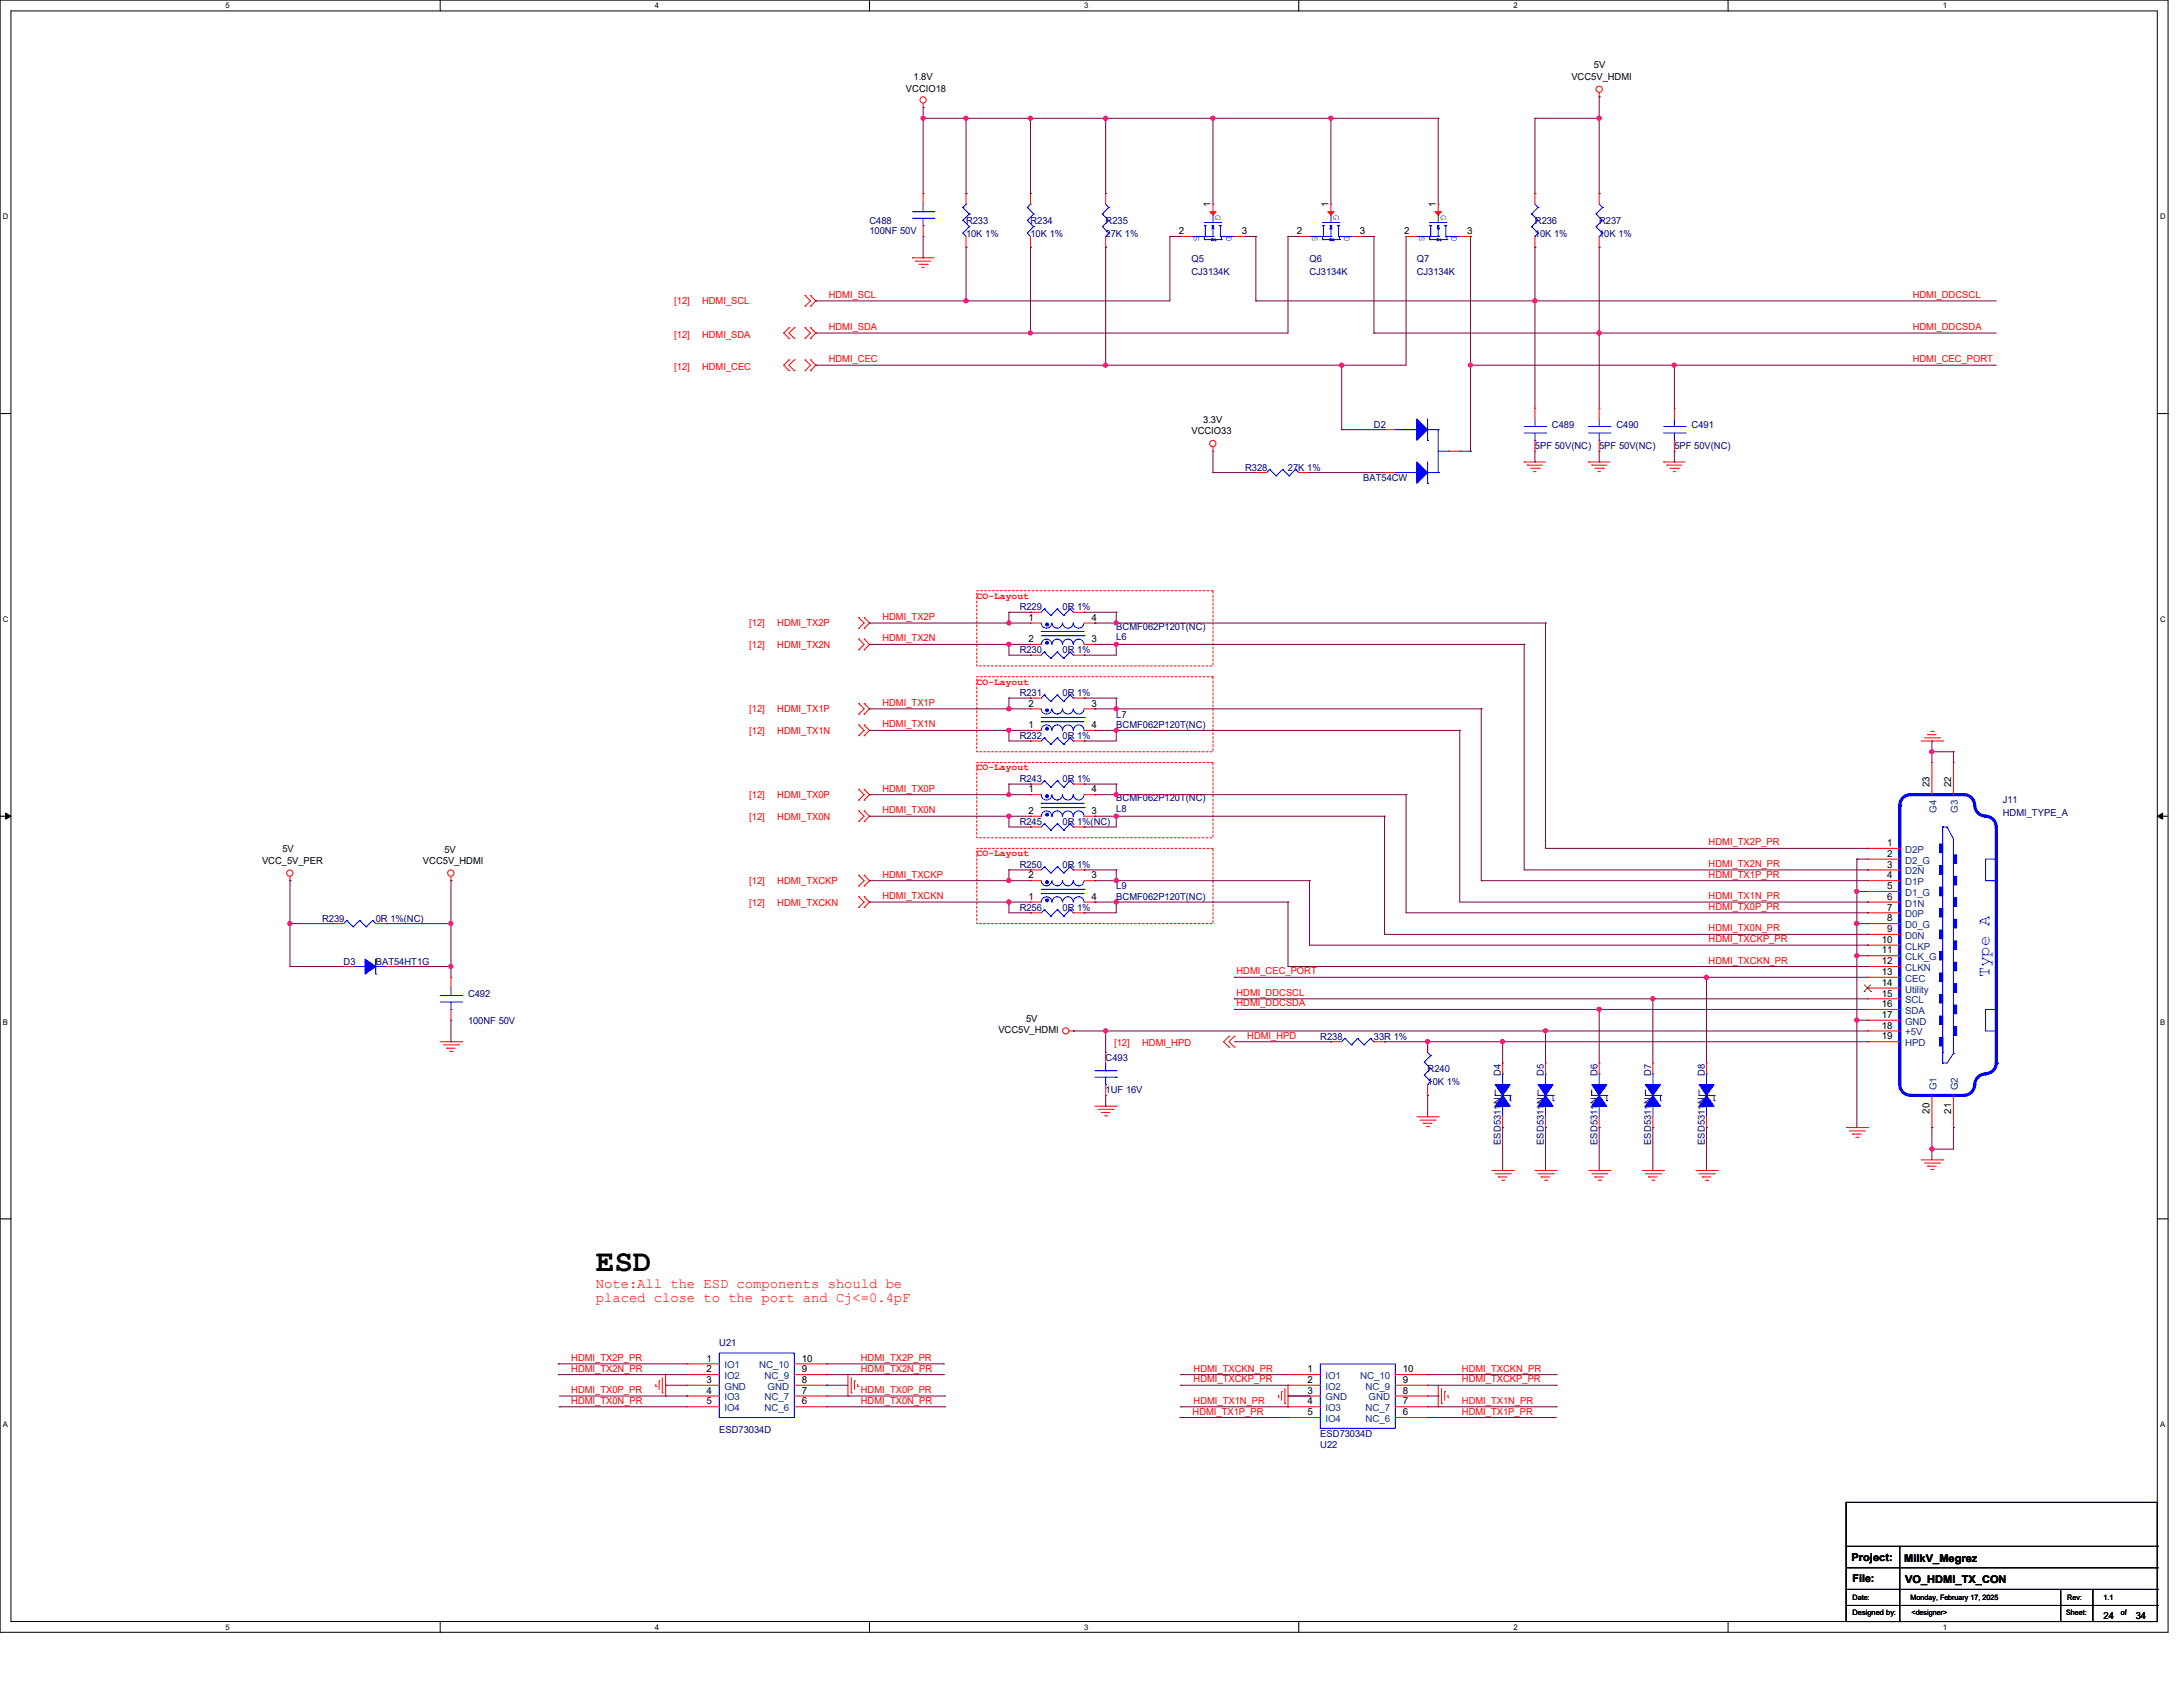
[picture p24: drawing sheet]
<svg xmlns="http://www.w3.org/2000/svg" width="558mm" height="431mm" viewBox="0 0 558 431" stroke-linecap="round" stroke-linejoin="round" font-family="sans-serif">
<defs><g id="words">
<text font-size="7.9" x="152.3" y="324.6">ESD</text>
<text font-size="4.4" fill="#00f" x="508.5" y="249.7" transform="rotate(-90 508.5 249.7)">Type A</text>
<g font-size="3.6" fill="#f00">
<text x="152.3" y="329">Note:All the ESD components should be</text>
<text x="152.3" y="332.6">placed close to the port and Cj&lt;=0.4pF</text>
</g>
<g font-size="2.7">
<text x="473.2" y="398.7">Project:</text>
<text x="486.7" y="399">MilkV_Megrez</text>
<text x="473.5" y="404.2">File:</text>
<text x="487" y="404.5">VO_HDMI_TX_CON</text>
</g>
<g font-size="2.5">
<text x="407.4" y="17.4">5V</text>
<text x="231.6" y="23.4">VCCIO18</text>
<text x="233.5" y="20.4">1.8V</text>
<text x="401.7" y="20.4">VCC5V_HDMI</text>
<text x="309.5" y="53" transform="rotate(-90 309.5 53)">1</text>
<text x="339.6" y="53" transform="rotate(-90 339.6 53)">1</text>
<text x="367" y="53" transform="rotate(-90 367 53)">1</text>
<text x="301.3" y="59.8">2</text>
<text x="317.4" y="59.8">3</text>
<text x="331.5" y="59.8">2</text>
<text x="347.6" y="59.8">3</text>
<text x="358.9" y="59.8">2</text>
<text x="375" y="59.8">3</text>
<text x="304.5" y="110.9">VCCIO33</text>
<text x="307.6" y="108.2">3.3V</text>
<text x="262.9" y="158.6">1</text>
<text x="279" y="158.6">4</text>
<text x="262.9" y="164">2</text>
<text x="279" y="164">3</text>
<text x="262.9" y="180.5">2</text>
<text x="279" y="180.5">3</text>
<text x="262.9" y="186">1</text>
<text x="279" y="186">4</text>
<text x="262.9" y="202.4">1</text>
<text x="279" y="202.4">4</text>
<text x="493.2" y="201.1" transform="rotate(-90 493.2 201.1)">23</text>
<text x="498.7" y="201.1" transform="rotate(-90 498.7 201.1)">22</text>
<text x="262.9" y="207.9">2</text>
<text x="279" y="207.9">3</text>
<text x="67" y="220.6">VCC_5V_PER</text>
<text x="72.2" y="217.6">5V</text>
<text x="108.1" y="220.6">VCC5V_HDMI</text>
<text x="113.6" y="217.9">5V</text>
<text x="482.3" y="216.2">1</text>
<text x="482.3" y="218.9">2</text>
<text x="482.3" y="221.7">3</text>
<text x="262.9" y="224.4">2</text>
<text x="279" y="224.4">3</text>
<text x="482.3" y="224.4">4</text>
<text x="482.3" y="227.2">5</text>
<text x="262.9" y="229.9">1</text>
<text x="279" y="229.9">4</text>
<text x="482.3" y="229.9">6</text>
<text x="482.3" y="232.6">7</text>
<text x="482.3" y="235.4">8</text>
<text x="482.3" y="238.1">9</text>
<text x="481" y="240.9">10</text>
<text x="481" y="243.6">11</text>
<text x="481" y="246.3">12</text>
<text x="481" y="249.1">13</text>
<text x="481" y="251.8">14</text>
<text x="481" y="254.6">15</text>
<text x="481" y="257.3">16</text>
<text x="255.2" y="264">VCC5V_HDMI</text>
<text x="262.3" y="261">5V</text>
<text x="481" y="260.1">17</text>
<text x="481" y="262.8">18</text>
<text x="481" y="265.6">19</text>
<text x="493.2" y="284.6" transform="rotate(-90 493.2 284.6)">20</text>
<text x="498.7" y="284.6" transform="rotate(-90 498.7 284.6)">21</text>
<text x="180.6" y="347.9">1</text>
<text x="204.9" y="347.9">10</text>
<text x="180.6" y="350.6">2</text>
<text x="180.6" y="353.3">3</text>
<text x="204.9" y="350.6">9</text>
<text x="204.9" y="353.3">8</text>
<text x="334.2" y="350.6">1</text>
<text x="334.2" y="353.3">2</text>
<text x="358.6" y="350.6">10</text>
<text x="358.6" y="353.3">9</text>
<text x="180.6" y="356.1">4</text>
<text x="180.6" y="358.8">5</text>
<text x="204.9" y="356.1">7</text>
<text x="204.9" y="358.8">6</text>
<text x="334.2" y="358.8">4</text>
<text x="334.2" y="356.1">3</text>
<text x="358.6" y="358.8">7</text>
<text x="358.6" y="356.1">8</text>
<text x="334.2" y="361.6">5</text>
<text x="358.6" y="361.6">6</text>
<text x="537.7" y="413.5">24</text>
<text x="545.9" y="413.5">34</text>
</g>
<g font-size="2.5" fill="#000080">
<text x="222.2" y="57.1">C488</text>
<text x="222.2" y="59.9">100NF 50V</text>
<text x="246.9" y="57.1">R233</text>
<text x="263.4" y="57.1">R234</text>
<text x="282.6" y="57.1">R235</text>
<text x="392.3" y="57.1">R236</text>
<text x="408.8" y="57.1">R237</text>
<text x="246.9" y="60.5">10K 1%</text>
<text x="263.4" y="60.5">10K 1%</text>
<text x="282.6" y="60.5">27K 1%</text>
<text x="392.3" y="60.5">10K 1%</text>
<text x="408.8" y="60.5">10K 1%</text>
<text x="304.5" y="67">Q5</text>
<text x="304.5" y="70.3">CJ3134K</text>
<text x="334.7" y="67">Q6</text>
<text x="334.7" y="70.3">CJ3134K</text>
<text x="362.2" y="67">Q7</text>
<text x="362.2" y="70.3">CJ3134K</text>
<text x="351.2" y="109.3">D2</text>
<text x="396.7" y="109.3">C489</text>
<text x="413.2" y="109.3">C490</text>
<text x="432.4" y="109.3">C491</text>
<text x="392.3" y="114.8">5PF 50V(NC)</text>
<text x="408.8" y="114.8">5PF 50V(NC)</text>
<text x="428" y="114.8">5PF 50V(NC)</text>
<text x="318.3" y="120.3">R328</text>
<text x="329.2" y="120.3">27K 1%</text>
<text x="348.4" y="123">BAT54CW</text>
<text x="260.6" y="155.9">R229</text>
<text x="271.6" y="155.9">0R 1%</text>
<text x="285.3" y="160.9">BCMF062P120T(NC)</text>
<text x="260.6" y="166.9">R230</text>
<text x="271.6" y="166.9">0R 1%</text>
<text x="285.3" y="163.6">L6</text>
<text x="260.6" y="177.8">R231</text>
<text x="271.6" y="177.8">0R 1%</text>
<text x="285.3" y="183.3">L7</text>
<text x="260.6" y="188.8">R232</text>
<text x="271.6" y="188.8">0R 1%</text>
<text x="285.3" y="186.1">BCMF062P120T(NC)</text>
<text x="260.6" y="199.8">R243</text>
<text x="271.6" y="199.8">0R 1%</text>
<text x="285.3" y="207.5">L8</text>
<text x="285.3" y="204.7">BCMF062P120T(NC)</text>
<text x="511.9" y="205.3">J11</text>
<text x="511.9" y="208.6">HDMI_TYPE_A</text>
<text x="260.6" y="210.8">R245</text>
<text x="271.6" y="210.8">0R 1%(NC)</text>
<text x="260.6" y="221.7">R250</text>
<text x="271.6" y="221.7">0R 1%</text>
<text x="285.3" y="227.2">L9</text>
<text x="260.6" y="232.7">R256</text>
<text x="271.6" y="232.7">0R 1%</text>
<text x="285.3" y="230">BCMF062P120T(NC)</text>
<text x="82.3" y="235.5">R239</text>
<text x="96.1" y="235.5">0R 1%(NC)</text>
<text x="87.8" y="246.4">D3</text>
<text x="96.1" y="246.4">BAT54HT1G</text>
<text x="119.6" y="254.7">C492</text>
<text x="119.6" y="261.5">100NF 50V</text>
<text x="337.5" y="265.6">R238</text>
<text x="351.2" y="265.6">33R 1%</text>
<text x="282.6" y="271.1">C493</text>
<text x="364.9" y="273.9">R240</text>
<text x="383.6" y="274.9" transform="rotate(-90 383.6 274.9)">D4</text>
<text x="394.6" y="274.9" transform="rotate(-90 394.6 274.9)">D5</text>
<text x="408.3" y="274.9" transform="rotate(-90 408.3 274.9)">D6</text>
<text x="422.1" y="274.9" transform="rotate(-90 422.1 274.9)">D7</text>
<text x="435.8" y="274.9" transform="rotate(-90 435.8 274.9)">D8</text>
<text x="282.6" y="279.4">1UF 16V</text>
<text x="364.9" y="277.2">10K 1%</text>
<text x="383.6" y="282.1" transform="rotate(-90 383.6 282.1)">N</text>
<text x="394.6" y="282.1" transform="rotate(-90 394.6 282.1)">N</text>
<text x="408.3" y="282.1" transform="rotate(-90 408.3 282.1)">N</text>
<text x="422.1" y="282.1" transform="rotate(-90 422.1 282.1)">N</text>
<text x="435.8" y="282.1" transform="rotate(-90 435.8 282.1)">N</text>
<text x="383.6" y="292.5" transform="rotate(-90 383.6 292.5)">ESD5311</text>
<text x="394.6" y="292.5" transform="rotate(-90 394.6 292.5)">ESD5311</text>
<text x="408.3" y="292.5" transform="rotate(-90 408.3 292.5)">ESD5311</text>
<text x="422.1" y="292.5" transform="rotate(-90 422.1 292.5)">ESD5311</text>
<text x="435.8" y="292.5" transform="rotate(-90 435.8 292.5)">ESD5311</text>
<text x="183.9" y="343.8">U21</text>
<text x="183.9" y="366.1">ESD73034D</text>
<text x="337.5" y="369.9">U22</text>
<text x="337.5" y="367.2">ESD73034D</text>
</g>
<g font-size="2.5" fill="#00f">
<text x="310.6" y="54.9" transform="rotate(90 310.6 54.9)">G</text>
<text x="340.8" y="54.9" transform="rotate(90 340.8 54.9)">G</text>
<text x="368.3" y="54.9" transform="rotate(90 368.3 54.9)">G</text>
<text x="305.2" y="60.4" transform="rotate(90 305.2 60.4)">S</text>
<text x="313.4" y="60.4" transform="rotate(90 313.4 60.4)">D</text>
<text x="335.4" y="60.4" transform="rotate(90 335.4 60.4)">S</text>
<text x="343.6" y="60.4" transform="rotate(90 343.6 60.4)">D</text>
<text x="362.8" y="60.4" transform="rotate(90 362.8 60.4)">S</text>
<text x="371" y="60.4" transform="rotate(90 371 60.4)">D</text>
</g>
<g font-size="2.5" fill="#f00">
<text x="172.3" y="77.7">[12]</text>
<text x="179.5" y="77.7">HDMI_SCL</text>
<text x="211.8" y="76.1">HDMI_SCL</text>
<text x="488.9" y="76.1">HDMI_DDCSCL</text>
<text x="172.3" y="86.2">[12]</text>
<text x="179.5" y="86.2">HDMI_SDA</text>
<text x="211.8" y="84.3">HDMI_SDA</text>
<text x="488.9" y="84.3">HDMI_DDCSDA</text>
<text x="172.3" y="94.4">[12]</text>
<text x="179.5" y="94.4">HDMI_CEC</text>
<text x="211.8" y="92.5">HDMI_CEC</text>
<text x="488.9" y="92.5">HDMI_CEC_PORT</text>
<text x="249.7" y="152.9">CO-Layout</text>
<text x="191.5" y="160">[12]</text>
<text x="198.7" y="160">HDMI_TX2P</text>
<text x="225.6" y="158.4">HDMI_TX2P</text>
<text x="191.5" y="165.5">[12]</text>
<text x="198.7" y="165.5">HDMI_TX2N</text>
<text x="225.6" y="163.9">HDMI_TX2N</text>
<text x="249.7" y="174.9">CO-Layout</text>
<text x="191.5" y="182">[12]</text>
<text x="198.7" y="182">HDMI_TX1P</text>
<text x="225.6" y="180.3">HDMI_TX1P</text>
<text x="225.6" y="185.8">HDMI_TX1N</text>
<text x="191.5" y="187.5">[12]</text>
<text x="198.7" y="187.5">HDMI_TX1N</text>
<text x="249.7" y="196.8">CO-Layout</text>
<text x="191.5" y="203.9">[12]</text>
<text x="198.7" y="203.9">HDMI_TX0P</text>
<text x="225.6" y="202.3">HDMI_TX0P</text>
<text x="191.5" y="209.4">[12]</text>
<text x="198.7" y="209.4">HDMI_TX0N</text>
<text x="225.6" y="207.8">HDMI_TX0N</text>
<text x="436.8" y="216">HDMI_TX2P_PR</text>
<text x="249.7" y="218.7">CO-Layout</text>
<text x="436.8" y="221.5">HDMI_TX2N_PR</text>
<text x="191.5" y="225.8">[12]</text>
<text x="198.7" y="225.8">HDMI_TXCKP</text>
<text x="225.6" y="224.2">HDMI_TXCKP</text>
<text x="436.8" y="224.2">HDMI_TX1P_PR</text>
<text x="191.5" y="231.4">[12]</text>
<text x="198.7" y="231.4">HDMI_TXCKN</text>
<text x="225.6" y="229.7">HDMI_TXCKN</text>
<text x="436.8" y="229.7">HDMI_TX1N_PR</text>
<text x="436.8" y="232.5">HDMI_TX0P_PR</text>
<text x="436.8" y="238">HDMI_TX0N_PR</text>
<text x="436.8" y="240.7">HDMI_TXCKP_PR</text>
<text x="316.1" y="248.9">HDMI_CEC_PORT</text>
<text x="436.8" y="246.2">HDMI_TXCKN_PR</text>
<text x="316.1" y="254.4">HDMI_DDCSCL</text>
<text x="316.1" y="257.1">HDMI_DDCSDA</text>
<text x="284.8" y="267.3">[12]</text>
<text x="291.9" y="267.3">HDMI_HPD</text>
<text x="318.8" y="265.4">HDMI_HPD</text>
<text x="146" y="347.7">HDMI_TX2P_PR</text>
<text x="220" y="347.7">HDMI_TX2P_PR</text>
<text x="146" y="350.4">HDMI_TX2N_PR</text>
<text x="220" y="350.4">HDMI_TX2N_PR</text>
<text x="305.1" y="350.4">HDMI_TXCKN_PR</text>
<text x="305.1" y="353.1">HDMI_TXCKP_PR</text>
<text x="373.7" y="350.4">HDMI_TXCKN_PR</text>
<text x="373.7" y="353.1">HDMI_TXCKP_PR</text>
<text x="146" y="355.9">HDMI_TX0P_PR</text>
<text x="146" y="358.6">HDMI_TX0N_PR</text>
<text x="220" y="355.9">HDMI_TX0P_PR</text>
<text x="220" y="358.6">HDMI_TX0N_PR</text>
<text x="305.1" y="358.6">HDMI_TX1N_PR</text>
<text x="373.7" y="358.6">HDMI_TX1N_PR</text>
<text x="304.8" y="361.4">HDMI_TX1P_PR</text>
<text x="373.7" y="361.4">HDMI_TX1P_PR</text>
</g>
<g font-size="2.5" fill="#004080">
<text x="495" y="207.7" transform="rotate(-90 495 207.7)">G4</text>
<text x="500.5" y="207.7" transform="rotate(-90 500.5 207.7)">G3</text>
<text x="487" y="217.9">D2P</text>
<text x="487" y="220.6">D2_G</text>
<text x="487" y="223.4">D2N</text>
<text x="487" y="226.1">D1P</text>
<text x="487" y="228.9">D1_G</text>
<text x="487" y="231.6">D1N</text>
<text x="487" y="234.4">D0P</text>
<text x="487" y="237.1">D0_G</text>
<text x="487" y="239.9">D0N</text>
<text x="487" y="242.6">CLKP</text>
<text x="487" y="245.3">CLK_G</text>
<text x="487" y="248.1">CLKN</text>
<text x="487" y="250.8">CEC</text>
<text x="487" y="253.6">Utility</text>
<text x="487" y="256.3">SCL</text>
<text x="487" y="259">SDA</text>
<text x="487" y="261.8">GND</text>
<text x="487" y="264.5">+5V</text>
<text x="487" y="267.3">HPD</text>
<text x="495" y="278.5" transform="rotate(-90 495 278.5)">G1</text>
<text x="500.5" y="278.5" transform="rotate(-90 500.5 278.5)">G2</text>
<text x="185.2" y="349.6">IO1</text>
<text x="185.2" y="352.3">IO2</text>
<text x="194.1" y="349.6">NC_10</text>
<text x="195.4" y="352.3">NC_9</text>
<text x="338.8" y="352.3">IO1</text>
<text x="347.7" y="352.3">NC_10</text>
<text x="185.2" y="357.8">IO3</text>
<text x="185.2" y="355">GND</text>
<text x="195.4" y="357.8">NC_7</text>
<text x="196.2" y="355">GND</text>
<text x="338.8" y="355">IO2</text>
<text x="338.8" y="357.8">GND</text>
<text x="349" y="355">NC_9</text>
<text x="349.8" y="357.8">GND</text>
<text x="185.2" y="360.6">IO4</text>
<text x="195.4" y="360.6">NC_6</text>
<text x="338.8" y="360.6">IO3</text>
<text x="338.8" y="363.3">IO4</text>
<text x="349" y="360.6">NC_7</text>
<text x="349" y="363.3">NC_6</text>
</g>
<g font-size="2">
<text x="57.7" y="2.1">5</text>
<text x="167.4" y="2.1">4</text>
<text x="277.1" y="2.1">3</text>
<text x="386.8" y="2.1">2</text>
<text x="496.6" y="2.1">1</text>
<text x=".8" y="56">D</text>
<text x="552.2" y="56">D</text>
<text x=".8" y="158.9">C</text>
<text x="552.2" y="158.9">C</text>
<text x=".8" y="261.7">B</text>
<text x="552.2" y="261.7">B</text>
<text x=".8" y="364.6">A</text>
<text x="552.2" y="364.6">A</text>
<text x="57.7" y="416.3">5</text>
<text x="167.4" y="416.3">4</text>
<text x="277.1" y="416.3">3</text>
<text x="386.8" y="416.3">2</text>
<text x="496.6" y="416.3">1</text>
</g>
<g font-size="1.9">
<text x="473.5" y="408.9">Date:</text>
<text x="473.5" y="412.7">Designed by:</text>
<text x="488.4" y="408.9">Monday, February 17, 2025</text>
<text x="488.6" y="412.7">&lt;designer&gt;</text>
<text x="528.1" y="412.7">Sheet:</text>
<text x="528.4" y="408.9">Rev:</text>
<text x="537.7" y="408.9">1.1</text>
<text x="542.1" y="412.7">of</text>
</g>
</g></defs>
<g fill="none" stroke="#000" stroke-width=".26">
<path d="M0 0h554.2v417h-554.2zM2.8 2.8h548.6v411.5h-548.6zM112.5 0v2.8M222.2 0v2.8M332 0v2.8M441.7 0v2.8M0 105.7h2.8M551.4 105.7h2.8M0 208.5h2.8M1.4 207.7l1.4 .8-1.4 .8zM551.4 208.5l1.4-.8v1.6zM551.4 208.5h2.8"/>
<path d="M0 311.4h2.8M551.4 311.4h2.8M471.9 383.8h79.5v30.5h-79.5zM471.9 395.1h79.5M485.6 395.1v19.2M551.4 395.1h.1M112.5 414.3v2.7M222.2 414.3v2.7M332 414.3v2.7M441.7 414.3v2.7M471.9 400.6h79.5M471.9 406.1h79.5"/>
<path d="M471.9 410.2h79.5M485.6 414.3h.1M526.8 414.3h.1M526.8 406.1v8.2M535 414.3h.1M535 406.1v8.2M551.4 400.6h.1M551.4 406.1h.1M551.4 410.2h.1"/>
</g>
<path d="M1.4 207.7l1.4 .8-1.4 .8zM551.4 208.5l1.4-.8v1.6z" fill="#000"/>
<path d="M249.7 150.9h60.3v19.2h-60.3zM249.7 172.9h60.3v19.2h-60.3zM249.7 194.8h60.3v19.2h-60.3zM249.7 216.7h60.3v19.3h-60.3z" fill="none" stroke="#f00" stroke-width=".26" stroke-dasharray=".5 .5"/>
<g fill="none" stroke="#f00" stroke-width=".26">
<path d="M236 27.5h.1M236 26.4v1.1M408.8 24.7h.1M408.8 23.6v1.1M205.8 78.2h.1M205.8 75.5h.1M205.8 75.5l1.4 1.4-1.4 1.3M207.2 75.5h.1M207.2 78.2h.1M207.2 75.5l1.3 1.4-1.3 1.3M233.2 65.9h.1M233.2 65.9h5.5"/>
<path d="M234.1 66.7h.1M234.1 66.7h3.8M234.9 67.5h2.2M235.7 68.4h.1M235.7 68.4h.5M237.1 67.5h.1M201.7 86.4h.1M201.7 83.7h.1M201.7 94.7h.1M201.7 91.9h.1M201.7 83.7l-1.4 1.4 1.4 1.3M201.7 91.9l-1.4 1.4 1.4 1.4"/>
<path d="M203 86.4h.1M203 83.7h.1M203 94.7h.1M203 91.9h.1M203 83.7l-1.3 1.4 1.3 1.3M203 91.9l-1.3 1.4 1.3 1.4M205.8 86.4h.1M205.8 83.7h.1M205.8 94.7h.1M205.8 91.9h.1M205.8 83.7l1.4 1.4-1.4 1.3M205.8 91.9l1.4 1.4-1.4 1.4"/>
<path d="M207.2 83.7h.1M207.2 86.4h.1M207.2 91.9h.1M207.2 94.7h.1M207.2 83.7l1.3 1.4-1.3 1.3M207.2 91.9l1.3 1.4-1.3 1.4M310 115.3h.1M310 114.2v1.1M389.6 118h.1M389.6 118h5.5M390.4 118.8h.1M390.4 118.8h3.9"/>
<path d="M391.2 119.6h2.2M393.4 119.6h.1M406.1 118h.1M406.1 118h5.4M406.9 118.8h.1M406.9 118.8h3.8M407.7 119.6h2.2M409.9 119.6h.1M425.2 118h.1M425.2 118h5.5M426.1 118.8h.1M426.1 118.8h3.8"/>
<path d="M426.9 119.6h2.2M429.1 119.6h.1M392 120.5h.1M392 120.5h.6M408.5 120.5h.1M408.5 120.5h.6M427.7 120.5h.1M427.7 120.5h.5M219.5 157.8h.1M219.5 157.8l1.4 1.4-1.4 1.3M220.9 157.8h.1M220.9 157.8l1.3 1.4-1.3 1.3"/>
<path d="M219.5 160.5h.1M219.5 166h.1M219.5 163.3h.1M219.5 179.7h.1M219.5 163.3l1.4 1.3-1.4 1.4M219.5 179.7l1.4 1.4-1.4 1.4M220.9 160.5h.1M220.9 163.3h.1M220.9 166h.1M220.9 179.7h.1M220.9 163.3l1.3 1.3-1.3 1.4M220.9 179.7l1.3 1.4-1.3 1.4"/>
<path d="M219.5 182.5h.1M219.5 188h.1M219.5 185.2h.1M219.5 185.2l1.4 1.4-1.4 1.4M220.9 182.5h.1M220.9 185.2h.1M220.9 188h.1M220.9 185.2l1.3 1.4-1.3 1.4M491.1 189.3h5.5M491.9 188.5h3.9M492.7 187.7h.1M492.7 187.7h2.2"/>
<path d="M493.6 186.9h.5M494.1 186.9h.1M495.8 188.5h.1M496.6 189.3h.1M219.5 204.4h.1M219.5 201.7h.1M219.5 209.9h.1M219.5 207.2h.1M219.5 201.7l1.4 1.3-1.4 1.4M219.5 207.2l1.4 1.3-1.4 1.4M220.9 201.7h.1M220.9 204.4h.1"/>
<path d="M220.9 207.2h.1M220.9 209.9h.1M220.9 201.7l1.3 1.3-1.3 1.4M220.9 207.2l1.3 1.3-1.3 1.4M74.1 225h.1M74.1 223.9v1.1M115.3 225h.1M115.3 223.9v1.1M219.5 226.4h.1M219.5 223.6h.1M219.5 231.9h.1M219.5 229.1h.1"/>
<path d="M219.5 223.6l1.4 1.4-1.4 1.4M219.5 229.1l1.4 1.4-1.4 1.4M220.9 223.6h.1M220.9 226.4h.1M220.9 229.1h.1M220.9 231.9h.1M220.9 223.6l1.3 1.4-1.3 1.4M220.9 229.1l1.3 1.4-1.3 1.4M112.5 266.1h5.5M113.3 267h3.9M114.2 267.8h.1M114.2 267.8h2.2"/>
<path d="M115 268.6h.5M115.5 268.6h.1M117.2 267h.1M118 266.1h.1M273.3 263.4h1.1M274.4 263.4h.1M314.2 267.5h.1M314.2 264.8h.1M314.2 264.8l-1.4 1.3 1.4 1.4M315.5 267.5h.1M315.5 264.8h.1M315.5 264.8l-1.3 1.3 1.3 1.4"/>
<path d="M279.9 282.6h5.4M280.7 283.4h3.8M281.5 284.2h.1M281.5 284.2h2.2M282.3 285.1h.6M282.9 285.1h.1M284.5 283.4h.1M285.3 282.6h.1M362.2 285.3h5.4M363 286.2h3.8M363.8 287h.1M363.8 287h2.2"/>
<path d="M364.6 287.8h.6M365.2 287.8h.1M366.8 286.2h.1M367.6 285.3h.1M381.3 299h5.5M382.2 299.9h3.8M386 299.9h.1M386.8 299h.1M392.3 299h5.5M393.1 299.9h3.9M397 299.9h.1M397.8 299h.1"/>
<path d="M406.1 299h5.4M406.9 299.9h3.8M410.7 299.9h.1M411.5 299h.1M419.8 299h5.4M420.6 299.9h3.8M424.4 299.9h.1M425.2 299h.1M433.5 299h5.5M434.3 299.9h3.8M438.1 299.9h.1M439 299h.1"/>
<path d="M471.9 288.1h5.5M472.7 288.9h3.8M473.5 289.7h.1M473.5 289.7h2.2M474.3 290.6h.6M474.9 290.6h.1M476.5 288.9h.1M477.4 288.1h.1M491.1 296.3h5.5M491.9 297.1h3.9M492.7 297.9h.1M492.7 297.9h2.2"/>
<path d="M493.6 298.8h.5M494.1 298.8h.1M495.8 297.1h.1M496.6 296.3h.1M383 300.7h.1M383 300.7h2.2M383.8 301.5h.6M384.4 301.5h.1M394 300.7h.1M394 300.7h2.2M394.8 301.5h.6M395.4 301.5h.1"/>
<path d="M407.7 300.7h.1M407.7 300.7h2.2M408.5 301.5h.6M409.1 301.5h.1M421.4 300.7h.1M421.4 300.7h2.2M422.2 301.5h.6M422.8 301.5h.1M435.1 300.7h.1M435.1 300.7h2.2M435.9 301.5h.6M436.5 301.5h.1"/>
<path d="M167.6 354.2h.1M167.6 353.7v.5M168.5 352.8h.1M168.5 352.8v2.2M169.3 355.9h.1M169.3 352v3.9M170.1 356.7h.1M170.1 351.2v5.5M216.7 356.7h.1M216.7 351.2v5.5M217.6 355.9h.1M217.6 352v3.9"/>
<path d="M218.4 352.8h.1M218.4 352.8v2.2M219.2 354.2h.1M219.2 353.7v.5M326.8 357h.1M326.8 356.4v.6M327.6 355.6h.1M327.6 355.6v2.2M328.4 358.6h.1M328.4 354.8v3.8M329.2 359.4h.1M329.2 353.9v5.5"/>
<path d="M367.6 359.4h.1M367.6 353.9v5.5M368.5 358.6h.1M368.5 354.8v3.8M369.3 355.6h.1M369.3 355.6v2.2M370.1 357h.1M370.1 356.4v.6"/>
<circle cx="235.9" cy="25.5" r=".79"/>
<circle cx="408.8" cy="22.8" r=".8"/>
<circle cx="310" cy="113.3" r=".8"/>
<circle cx="74.1" cy="223.1" r=".8"/>
<circle cx="115.2" cy="223.1" r=".8"/>
<circle cx="272.4" cy="263.4" r=".8"/>
</g>
<path d="M308.1 57.7v2.7M310 54.9h.1M310 54.9v2M312 57.7h.1M312 57.7v2.7M307.3 60.4h.1M307.3 60.4h.8M308.1 60.4h.1M312 60.4h.1M312 60.4h.8" fill="none" stroke="#00f" stroke-width=".26"/>
<path d="M310 57.7l.3 .8h-.5z" fill="#00f"/>
<path d="M310 57.7l.3 .8h-.5z" fill="none" stroke="#00f" stroke-width=".26"/>
<path d="M309.8 61l.8 .2-.8 .3z" fill="#00f"/>
<g fill="none" stroke="#00f" stroke-width=".26">
<path d="M307.8 57.7h.1M307.8 56.9h.1M307.8 57.7h.6M307.8 56.9h4.4M309.8 57.7h.1M309.8 57.7h.5M310 58.5v1.9M311.7 57.7h.1M311.7 57.7h.5M304.5 60.4h.1M304.5 60.4h2.8M307.8 61.2h.1"/>
<path d="M307.8 60.4v.8M307.8 61.2h2M308.1 60.4h1.9M309.8 61l.8 .2-.8 .3zM310 60.4h.1M310.6 61.5h.1M310.6 61.2h1.6M310.6 61v.5M312.2 61.2h.1M312.2 60.4h.1M312.2 60.4v.8M312.8 60.4h.1"/>
<path d="M312.8 60.4h2.7"/>
</g>
<path d="M309.2 54.1h1.7l-.9 .8z" fill="#f00"/>
<g fill="none" stroke="#f00" stroke-width=".26">
<path d="M309.2 54.1h1.7l-.9 .8zM310 52.2h.1M310 52.2v2.7M408.8 49.4h.1M408.8 49.4v2.8M301.8 60.4h.1M301.8 60.4h2.7M315.5 60.4h2.8M318.3 60.4h.1M408.8 63.2h.1M408.8 60.4v2.8M263.4 156.4h.1"/>
<path d="M263.4 156.4h2.7M274.4 156.4h2.7M277.1 156.4h.1M263.4 211.3h.1M263.4 211.3h2.7M274.4 211.3h2.7M277.1 211.3h.1"/>
</g>
<g fill="none" stroke="#00f" stroke-width=".26">
<path d="M408 54.7h.1M408 57.9h.1M408 54.7l1.6 1.6M408 57.9l1.6 1.7M408.8 52.2l.8 .8M409.6 53h.1M409.6 56.3h.1M409.6 59.6h.1M409.6 53l-1.6 1.7M409.6 56.3l-1.6 1.6M409.6 59.6l-.8 .8M408.8 60.4h.1"/>
<path d="M267 155.6h.1M267 155.6l-.9 .8M267 155.6l1.6 1.6M268.6 157.2h.1M270.3 155.6h.1M270.3 155.6l-1.7 1.6M270.3 155.6l1.6 1.6M271.9 157.2h.1M273.6 155.6h.1M273.6 155.6l-1.7 1.6M273.6 155.6l.8 .8M274.4 156.4h.1"/>
<path d="M267 210.4h.1M267 210.4l-.9 .9M267 210.4l1.6 1.7M268.6 212.1h.1M270.3 210.4h.1M270.3 210.4l-1.7 1.7M270.3 210.4l1.6 1.7M271.9 212.1h.1M273.6 210.4h.1M273.6 210.4l-1.7 1.7M273.6 210.4l.8 .9M274.4 211.3h.1"/>
<path d="M266.1 225a1.36 1.36 0 0 0 1.4 1.3 1.36 1.36 0 0 0 1.4-1.3M266.1 230.5a1.35 1.35 0 0 1 1.4-1.4 1.35 1.35 0 0 1 1.4 1.4M266.1 228.3h.1M266.1 227.2h11M266.1 228.3h11M268.9 225a1.34 1.34 0 0 0 1.4 1.3 1.41 1.41 0 0 0 1.3-1.3 1.38 1.38 0 0 0 1.4 1.3 1.38 1.38 0 0 0 1.4-1.3 1.36 1.36 0 0 0 1.3 1.3 1.36 1.36 0 0 0 1.4-1.3M268.9 230.5a1.34 1.34 0 0 1 1.4-1.4 1.34 1.34 0 0 1 1.3 1.4 1.38 1.38 0 0 1 1.3-1.4 1.38 1.38 0 0 1 1.4 1.4 1.38 1.38 0 0 1 1.4-1.4 1.38 1.38 0 0 1 1.4 1.4M277.1 227.2h.1"/>
</g>
<circle cx="267.6" cy="230" r=".38" fill="#00f"/>
<circle cx="267.6" cy="230" r=".38" fill="none" stroke="#00f" stroke-width=".26"/>
<circle cx="267.6" cy="225.4" r=".38" fill="#00f"/>
<g fill="none" stroke="#00f" stroke-width=".26">
<path d="M267 166.6h.1M267 166.6l-.9 .8M267 166.6l1.6 1.6M268.6 168.2h.1M270.3 166.6h.1M270.3 166.6l-1.7 1.6M270.3 166.6l1.6 1.6M271.9 168.2h.1M273.6 166.6h.1M273.6 166.6l-1.7 1.6M273.6 166.6l.8 .8M274.4 167.4h.1"/>
<path d="M112.5 256h5.5M112.5 254.3h5.5M115.3 257.9h.1M115.3 254.3h.1M115.3 252.4v1.9M115.3 256v1.9M118 256h.1M118 254.3h.1M406.9 279.9h.1M406.9 278.5v1.4M406.9 279.9h3.8M408.8 274.4h.1"/>
<path d="M408.8 274.4v2.7M410.7 279.9h.1M410.7 279.9v1.3M408.8 282.6h.1M408.8 282.6v2.7M410.7 281.2h.1"/>
<circle cx="267.6" cy="225.4" r=".38"/>
</g>
<g fill="none" stroke="#f00" stroke-width=".26">
<path d="M263.4 167.4h.1M263.4 167.4h2.7M274.4 167.4h2.7M277.1 167.4h.1M263.4 230.5h.1M263.4 225h.1M263.4 230.5h2.7M263.4 225h2.7M277.1 230.5h2.8M277.1 225h2.8M279.9 230.5h.1M279.9 225h.1"/>
<path d="M115.3 249.7h.1M115.3 249.7v2.7M115.3 257.9v2.7M115.3 260.6h.1"/>
</g>
<path d="M408.8 279.9l1.9 2.7h-3.8z" fill-rule="evenodd" fill="#00f"/>
<path d="M408.8 279.9l1.9 2.7h-3.8z" fill="none" stroke="#00f" stroke-width=".26"/>
<path d="M406.9 277.1h3.8l-1.9 2.8z" fill-rule="evenodd" fill="#00f"/>
<g fill="none" stroke="#00f" stroke-width=".26">
<path d="M262.6 59.6h.1M262.6 56.3h.1M262.6 53h.1M262.6 59.6l.8 .8M262.6 56.3l1.6 1.6M262.6 53l1.6 1.7M263.4 52.2h.1M263.4 52.2l-.8 .8M264.2 57.9h.1M264.2 54.7h.1M264.2 57.9l-1.6 1.7M264.2 54.7l-1.6 1.6"/>
<path d="M266.1 181.1a1.36 1.36 0 0 0 1.4 1.3 1.36 1.36 0 0 0 1.4-1.3M266.1 186.6a1.36 1.36 0 0 1 1.4-1.4 1.36 1.36 0 0 1 1.4 1.4M266.1 184.4h.1M266.1 183.3h11M266.1 184.4h11M268.9 181.1a1.33 1.33 0 0 0 1.4 1.3 1.4 1.4 0 0 0 1.3-1.3 1.38 1.38 0 0 0 1.4 1.3 1.38 1.38 0 0 0 1.4-1.3 1.36 1.36 0 0 0 1.3 1.3 1.36 1.36 0 0 0 1.4-1.3M268.9 186.6a1.35 1.35 0 0 1 1.4-1.4 1.35 1.35 0 0 1 1.3 1.4 1.38 1.38 0 0 1 1.3-1.4 1.38 1.38 0 0 1 1.4 1.4 1.38 1.38 0 0 1 1.4-1.4 1.38 1.38 0 0 1 1.4 1.4M277.1 183.3h.1M406.9 277.1h3.8l-1.9 2.8z"/>
</g>
<path d="M263.4 49.4h.1M263.4 49.4v2.8M263.4 63.2h.1M263.4 60.4v2.8M408.8 271.6h.1M408.8 271.6v2.8M408.8 288.1h.1M408.8 285.3v2.8" fill="none" stroke="#f00" stroke-width=".26"/>
<circle cx="267.6" cy="186.2" r=".39" fill="#00f"/>
<circle cx="267.6" cy="186.2" r=".39" fill="none" stroke="#00f" stroke-width=".26"/>
<circle cx="267.6" cy="181.5" r=".38" fill="#00f"/>
<g fill="none" stroke="#00f" stroke-width=".26">
<path d="M338.3 57.7v2.7M340.2 54.9h.1M340.2 54.9v2M342.1 57.7h.1M342.1 57.7v2.7M337.5 60.4h.1M337.5 60.4h.8M338.3 60.4h.1M342.1 60.4h.1M342.1 60.4h.8"/>
<circle cx="267.6" cy="181.5" r=".38"/>
</g>
<path d="M263.4 186.6h.1M263.4 181.1h.1M263.4 186.6h2.7M263.4 181.1h2.7M277.1 186.6h2.8M277.1 181.1h2.8M279.9 186.6h.1M279.9 181.1h.1" fill="none" stroke="#f00" stroke-width=".26"/>
<path d="M340.2 57.7l.3 .8h-.6z" fill="#00f"/>
<path d="M340.2 57.7l.3 .8h-.6z" fill="none" stroke="#00f" stroke-width=".26"/>
<path d="M339.9 61l.8 .2-.8 .3z" fill="#00f"/>
<g fill="none" stroke="#00f" stroke-width=".26">
<path d="M338 57.7h.1M338 56.9h.1M338 57.7h.6M338 56.9h4.4M339.9 57.7h.1M339.9 57.7h.6M340.2 58.5v1.9M341.8 57.7h.1M341.8 57.7h.6M334.7 60.4h.1M334.7 60.4h2.8M338 61.2h.1"/>
<path d="M338 60.4v.8M338 61.2h1.9M338.3 60.4h1.9M339.9 61l.8 .2-.8 .3zM340.2 60.4h.1M340.7 61.5h.1M340.7 61.2h1.7M340.7 61v.5M342.4 61.2h.1M342.4 60.4h.1M342.4 60.4v.8M342.9 60.4h.1"/>
<path d="M342.9 60.4h2.8"/>
</g>
<path d="M339.4 54.1h1.6l-.8 .8z" fill="#f00"/>
<path d="M339.4 54.1h1.6l-.8 .8zM340.2 52.2h.1M340.2 52.2v2.7M332 60.4h.1M332 60.4h2.7M345.7 60.4h2.7M348.4 60.4h.1M392.3 104.3h.1M392.3 115.3h.1M392.3 104.3v2.7M392.3 112.5v2.8" fill="none" stroke="#f00" stroke-width=".26"/>
<g fill="none" stroke="#00f" stroke-width=".26">
<path d="M389.6 110.6h5.5M389.6 109h5.5M392.3 112.5h.1M392.3 109h.1M392.3 107v2M392.3 110.6v1.9M395.1 110.6h.1M395.1 109h.1M393.1 279.9h.1M393.1 278.5v1.4M393.1 279.9h3.9M395.1 274.4h.1"/>
<path d="M395.1 274.4v2.7M397 279.9h.1M397 279.9v1.3M395.1 282.6h.1M395.1 282.6v2.7M397 281.2h.1"/>
</g>
<path d="M395.1 279.9l1.9 2.7h-3.9z" fill-rule="evenodd" fill="#00f"/>
<path d="M395.1 279.9l1.9 2.7h-3.9z" fill="none" stroke="#00f" stroke-width=".26"/>
<path d="M393.1 277.1h3.9l-1.9 2.8z" fill-rule="evenodd" fill="#00f"/>
<g fill="none" stroke="#00f" stroke-width=".26">
<path d="M267 221.4h.1M267 221.4l-.9 .8M267 221.4l1.6 1.7M268.6 223.1h.1M270.3 221.4h.1M270.3 221.4l-1.7 1.7M270.3 221.4l1.6 1.7M271.9 223.1h.1M273.6 221.4h.1M273.6 221.4l-1.7 1.7M273.6 221.4l.8 .8M274.4 222.2h.1"/>
<path d="M393.1 277.1h3.9l-1.9 2.8zM420.6 279.9h.1M420.6 278.5v1.4M420.6 279.9h3.8M422.5 274.4h.1M422.5 274.4v2.7M424.4 279.9h.1M424.4 279.9v1.3M422.5 282.6h.1M422.5 282.6v2.7M424.4 281.2h.1"/>
</g>
<path d="M263.4 222.2h.1M263.4 222.2h2.7M274.4 222.2h2.7M277.1 222.2h.1M395.1 271.6h.1M395.1 271.6v2.8M395.1 288.1h.1M395.1 285.3v2.8" fill="none" stroke="#f00" stroke-width=".26"/>
<path d="M422.5 279.9l1.9 2.7h-3.8z" fill-rule="evenodd" fill="#00f"/>
<path d="M422.5 279.9l1.9 2.7h-3.8z" fill="none" stroke="#00f" stroke-width=".26"/>
<path d="M420.6 277.1h3.8l-1.9 2.8z" fill-rule="evenodd" fill="#00f"/>
<g fill="none" stroke="#00f" stroke-width=".26">
<path d="M281.8 54.7h.1M281.8 57.9h.1M281.8 54.7l1.6 1.6M281.8 57.9l1.6 1.7M282.6 52.2l.8 .8M283.4 53h.1M283.4 56.3h.1M283.4 59.6h.1M283.4 53l-1.6 1.7M283.4 56.3l-1.6 1.6M283.4 59.6l-.8 .8M282.6 60.4h.1"/>
<path d="M406.1 110.6h5.4M406.1 109h5.4M408.8 112.5h.1M408.8 109h.1M408.8 107v2M408.8 110.6v1.9M411.5 110.6h.1M411.5 109h.1M90.6 246.9h2.7M93.3 246.9h.1M96.1 248.9h.1M96.1 245v3.9"/>
<path d="M96.1 246.9h2.7M98.8 246.9h.1M343.8 265.3h.1M343.8 265.3l-.9 .8M343.8 265.3l1.6 1.7M345.4 267h.1M347 265.3h.1M347 265.3l-1.6 1.7M347 265.3l1.7 1.7M348.7 267h.1M350.4 265.3h.1M350.4 265.3l-1.7 1.7"/>
<path d="M350.4 265.3l.8 .8M351.2 266.1h.1M420.6 277.1h3.8l-1.9 2.8zM183.9 345.7h19.1v16.5h-19.1z"/>
</g>
<g fill="none" stroke="#f00" stroke-width=".26">
<path d="M282.6 49.4h.1M282.6 49.4v2.8M282.6 63.2h.1M282.6 60.4v2.8M408.8 104.3h.1M408.8 115.3h.1M408.8 104.3v2.7M408.8 112.5v2.8M340.2 266.1h.1M340.2 266.1h2.7M351.2 266.1h2.7M353.9 266.1h.1"/>
<path d="M422.5 271.6h.1M422.5 271.6v2.8M422.5 288.1h.1M422.5 285.3v2.8M175.6 348.4h.1M175.6 351.2h.1M175.6 356.7h.1M175.6 359.4h.1M175.6 353.9h.1M175.6 348.4h8.3M175.6 351.2h8.3M175.6 356.7h8.3"/>
<path d="M175.6 359.4h8.3M175.6 353.9h8.3M203 348.4h8.3M203 351.2h8.3M203 356.7h8.3M203 359.4h8.3M203 353.9h8.3M211.3 348.4h.1M211.3 351.2h.1M211.3 356.7h.1M211.3 359.4h.1M211.3 353.9h.1"/>
</g>
<path d="M93.3 245l2.8 1.9-2.8 2z" fill-rule="evenodd" fill="#00f"/>
<g fill="none" stroke="#00f" stroke-width=".26">
<path d="M267 177.5h.1M267 177.5l-.9 .8M267 177.5l1.6 1.7M268.6 179.2h.1M270.3 177.5h.1M270.3 177.5l-1.7 1.7M270.3 177.5l1.6 1.7M271.9 179.2h.1M273.6 177.5h.1M273.6 177.5l-1.7 1.7M273.6 177.5l.8 .8M274.4 178.3h.1"/>
<path d="M267 232.4h.1M267 232.4l-.9 .8M267 232.4l1.6 1.7M268.6 234.1h.1M270.3 232.4h.1M270.3 232.4l-1.7 1.7M270.3 232.4l1.6 1.7M271.9 234.1h.1M273.6 232.4h.1M273.6 232.4l-1.7 1.7M273.6 232.4l.8 .8M274.4 233.2h.1"/>
<path d="M93.3 245l2.8 1.9-2.8 2zM434.3 279.9h.1M434.3 278.5v1.4M434.3 279.9h3.8M436.2 274.4h.1M436.2 274.4v2.7M438.1 279.9h.1M438.1 279.9v1.3M436.2 282.6h.1M436.2 282.6v2.7M438.1 281.2h.1M337.5 348.4h19.2v16.5h-19.2z"/>
</g>
<g fill="none" stroke="#f00" stroke-width=".26">
<path d="M263.4 178.3h.1M263.4 178.3h2.7M274.4 178.3h2.7M277.1 178.3h.1M263.4 233.2h.1M263.4 233.2h2.7M274.4 233.2h2.7M277.1 233.2h.1M87.8 246.9h.1M87.8 246.9h2.8M98.8 246.9h2.8M101.6 246.9h.1"/>
<path d="M329.2 351.2h.1M329.2 353.9h.1M329.2 359.4h.1M329.2 356.7h.1M329.2 351.2h8.3M329.2 353.9h8.3M329.2 359.4h8.3M329.2 356.7h8.3M356.7 351.2h8.2M356.7 353.9h8.2M356.7 359.4h8.2M356.7 356.7h8.2"/>
<path d="M364.9 351.2h.1M364.9 353.9h.1M364.9 359.4h.1M364.9 356.7h.1M329.2 362.2h.1M329.2 362.2h8.3M356.7 362.2h8.2M364.9 362.2h.1"/>
</g>
<path d="M436.2 279.9l1.9 2.7h-3.8z" fill-rule="evenodd" fill="#00f"/>
<path d="M436.2 279.9l1.9 2.7h-3.8z" fill="none" stroke="#00f" stroke-width=".26"/>
<path d="M434.3 277.1h3.8l-1.9 2.8z" fill-rule="evenodd" fill="#00f"/>
<g fill="none" stroke="#00f" stroke-width=".26">
<path d="M233.2 55.8h5.5M233.2 54.1h5.5M236 57.7h.1M236 54.1h.1M236 52.2v1.9M236 55.8v1.9M238.7 55.8h.1M238.7 54.1h.1M267 188.5h.1M267 188.5l-.9 .8M267 188.5l1.6 1.7M268.6 190.2h.1"/>
<path d="M270.3 188.5h.1M270.3 188.5l-1.7 1.7M270.3 188.5l1.6 1.7M271.9 190.2h.1M273.6 188.5h.1M273.6 188.5l-1.7 1.7M273.6 188.5l.8 .8M274.4 189.3h.1M266.1 208.5a1.35 1.35 0 0 1 1.4-1.3 1.35 1.35 0 0 1 1.4 1.3M266.1 203a1.35 1.35 0 0 0 1.4 1.4 1.35 1.35 0 0 0 1.4-1.4M266.1 205.2h.1M266.1 206.3h11"/>
<path d="M266.1 205.2h11M268.9 208.5a1.33 1.33 0 0 1 1.4-1.3 1.5 1.5 0 0 1 1.3 1.3 1.38 1.38 0 0 1 1.4-1.3 1.38 1.38 0 0 1 1.4 1.3 1.35 1.35 0 0 1 1.3-1.3 1.35 1.35 0 0 1 1.4 1.3M268.9 203a1.34 1.34 0 0 0 1.4 1.4 1.44 1.44 0 0 0 1.3-1.4 1.38 1.38 0 0 0 1.4 1.4 1.38 1.38 0 0 0 1.4-1.4 1.35 1.35 0 0 0 1.3 1.4 1.35 1.35 0 0 0 1.4-1.4M277.1 206.3h.1M88.6 235.2h.1M88.6 235.2l-.8 .8M88.6 235.2l1.7 1.6M90.3 236.8h.1M91.9 235.2h.1M91.9 235.2l-1.6 1.6M91.9 235.2l1.7 1.6M93.6 236.8h.1"/>
<path d="M95.2 235.2h.1M95.2 235.2l-1.6 1.6M95.2 235.2l.9 .8M96.1 236h.1M434.3 277.1h3.8l-1.9 2.8z"/>
</g>
<g fill="none" stroke="#f00" stroke-width=".26">
<path d="M236 49.4h.1M236 49.4v2.8M236 57.7v2.7M236 60.4h.1M263.4 189.3h.1M263.4 189.3h2.7M274.4 189.3h2.7M277.1 189.3h.1M85.1 236h.1M85.1 236h2.7M96.1 236h2.7M98.8 236h.1"/>
<path d="M436.2 271.6h.1M436.2 271.6v2.8M436.2 288.1h.1M436.2 285.3v2.8"/>
</g>
<circle cx="267.6" cy="203.4" r=".39" fill="#00f"/>
<circle cx="267.6" cy="203.4" r=".39" fill="none" stroke="#00f" stroke-width=".26"/>
<circle cx="267.6" cy="208.1" r=".38" fill="#00f"/>
<g fill="none" stroke="#00f" stroke-width=".26">
<path d="M266.1 159.2a1.36 1.36 0 0 0 1.4 1.3 1.36 1.36 0 0 0 1.4-1.3M268.9 159.2a1.34 1.34 0 0 0 1.4 1.3 1.34 1.34 0 0 0 1.3-1.3 1.38 1.38 0 0 0 1.3 1.3 1.38 1.38 0 0 0 1.4-1.3 1.38 1.38 0 0 0 1.4 1.3 1.38 1.38 0 0 0 1.4-1.3M266.1 164.6a1.35 1.35 0 0 1 1.4-1.3 1.35 1.35 0 0 1 1.4 1.3M266.1 161.3h.1M266.1 162.4h11M266.1 161.3h11M268.9 164.6a1.34 1.34 0 0 1 1.4-1.3 1.41 1.41 0 0 1 1.3 1.3 1.38 1.38 0 0 1 1.4-1.3 1.38 1.38 0 0 1 1.4 1.3 1.35 1.35 0 0 1 1.3-1.3 1.35 1.35 0 0 1 1.4 1.3M277.1 162.4h.1"/>
<circle cx="267.6" cy="208.1" r=".38"/>
</g>
<path d="M263.4 203h.1M263.4 208.5h.1M263.4 203h2.7M263.4 208.5h2.7M277.1 203h2.8M277.1 208.5h2.8M279.9 203h.1M279.9 208.5h.1" fill="none" stroke="#f00" stroke-width=".26"/>
<circle cx="267.6" cy="159.6" r=".38" fill="#00f"/>
<circle cx="267.6" cy="159.6" r=".38" fill="none" stroke="#00f" stroke-width=".26"/>
<circle cx="267.6" cy="164.2" r=".38" fill="#00f"/>
<g fill="none" stroke="#00f" stroke-width=".26">
<path d="M391.5 54.7h.1M391.5 57.9h.1M391.5 54.7l1.6 1.6M391.5 57.9l1.6 1.7M392.3 52.2l.8 .8M393.1 53h.1M393.1 56.3h.1M393.1 59.6h.1M393.1 53l-1.6 1.7M393.1 56.3l-1.6 1.6M393.1 59.6l-.8 .8M392.3 60.4h.1"/>
<path d="M507.5 219.5h2.8v5.5h-2.8zM507.5 257.9h2.8v5.5h-2.8zM279.9 275.2h5.4M279.9 273.6h5.4M282.6 277.1h.1M282.6 273.6h.1M282.6 271.6v2M282.6 275.2v1.9M285.3 275.2h.1M285.3 273.6h.1M496.6 268.9h.1M496.6 264.5v4.4"/>
<circle cx="267.6" cy="164.2" r=".38"/>
</g>
<g fill="none" stroke="#f00" stroke-width=".26">
<path d="M392.3 49.4h.1M392.3 49.4v2.8M392.3 63.2h.1M392.3 60.4v2.8M263.4 159.2h.1M263.4 159.2h2.7M277.1 159.2h2.8M279.9 159.2h.1M263.4 164.6h.1M263.4 164.6h2.7M277.1 164.6h2.8M279.9 164.6h.1"/>
<path d="M282.6 268.9h.1M282.6 279.9h.1M282.6 268.9v2.7M282.6 277.1v2.8"/>
</g>
<path d="M495.8 265h.8v2.2h-.8z" fill-rule="evenodd" fill="#00f"/>
<path d="M495.8 265h.8v2.2h-.8z" fill="none" stroke="#00f" stroke-width=".26"/>
<path d="M499.3 262.3h.8v2.2h-.8z" fill-rule="evenodd" fill="#00f"/>
<path d="M499.3 262.3h.8v2.2h-.8z" fill="none" stroke="#00f" stroke-width=".26"/>
<path d="M495.8 259.5h.8v2.2h-.8z" fill-rule="evenodd" fill="#00f"/>
<path d="M495.8 259.5h.8v2.2h-.8z" fill="none" stroke="#00f" stroke-width=".26"/>
<path d="M499.3 256.8h.8v2.2h-.8z" fill-rule="evenodd" fill="#00f"/>
<path d="M499.3 256.8h.8v2.2h-.8z" fill="none" stroke="#00f" stroke-width=".26"/>
<path d="M495.8 254.1h.8v2.2h-.8z" fill-rule="evenodd" fill="#00f"/>
<path d="M495.8 254.1h.8v2.2h-.8z" fill="none" stroke="#00f" stroke-width=".26"/>
<path d="M499.3 251.3h.8v2.2h-.8z" fill-rule="evenodd" fill="#00f"/>
<path d="M499.3 251.3h.8v2.2h-.8z" fill="none" stroke="#00f" stroke-width=".26"/>
<path d="M495.8 248.6h.8v2.2h-.8z" fill-rule="evenodd" fill="#00f"/>
<path d="M495.8 248.6h.8v2.2h-.8z" fill="none" stroke="#00f" stroke-width=".26"/>
<path d="M499.3 245.8h.8v2.2h-.8z" fill-rule="evenodd" fill="#00f"/>
<path d="M499.3 245.8h.8v2.2h-.8z" fill="none" stroke="#00f" stroke-width=".26"/>
<path d="M495.8 243.1h.8v2.2h-.8z" fill-rule="evenodd" fill="#00f"/>
<path d="M495.8 243.1h.8v2.2h-.8z" fill="none" stroke="#00f" stroke-width=".26"/>
<path d="M499.3 240.4h.8v2.2h-.8z" fill-rule="evenodd" fill="#00f"/>
<path d="M499.3 240.4h.8v2.2h-.8z" fill="none" stroke="#00f" stroke-width=".26"/>
<path d="M495.8 237.6h.8v2.2h-.8z" fill-rule="evenodd" fill="#00f"/>
<path d="M495.8 237.6h.8v2.2h-.8z" fill="none" stroke="#00f" stroke-width=".26"/>
<path d="M499.3 234.9h.8v2.2h-.8z" fill-rule="evenodd" fill="#00f"/>
<path d="M499.3 234.9h.8v2.2h-.8z" fill="none" stroke="#00f" stroke-width=".26"/>
<path d="M495.8 232.1h.8v2.2h-.8z" fill-rule="evenodd" fill="#00f"/>
<path d="M495.8 232.1h.8v2.2h-.8z" fill="none" stroke="#00f" stroke-width=".26"/>
<path d="M499.3 229.4h.8v2.2h-.8z" fill-rule="evenodd" fill="#00f"/>
<path d="M499.3 229.4h.8v2.2h-.8z" fill="none" stroke="#00f" stroke-width=".26"/>
<path d="M495.8 226.7h.8v2.2h-.8z" fill-rule="evenodd" fill="#00f"/>
<path d="M495.8 226.7h.8v2.2h-.8z" fill="none" stroke="#00f" stroke-width=".26"/>
<path d="M499.3 223.9h.8v2.2h-.8z" fill-rule="evenodd" fill="#00f"/>
<path d="M499.3 223.9h.8v2.2h-.8z" fill="none" stroke="#00f" stroke-width=".26"/>
<path d="M495.8 221.1h.8v2.2h-.8z" fill-rule="evenodd" fill="#00f"/>
<path d="M495.8 221.1h.8v2.2h-.8z" fill="none" stroke="#00f" stroke-width=".26"/>
<path d="M499.3 218.4h.8v2.2h-.8z" fill-rule="evenodd" fill="#00f"/>
<path d="M499.3 218.4h.8v2.2h-.8z" fill="none" stroke="#00f" stroke-width=".26"/>
<path d="M495.8 215.6h.8v2.2h-.8z" fill-rule="evenodd" fill="#00f"/>
<path d="M495.8 215.6h.8v2.2h-.8z" fill="none" stroke="#00f" stroke-width=".26"/>
<path d="M485.6 205.8v71.3" fill="none" stroke="#00f" stroke-width=".8"/>
<circle cx="485.6" cy="205.8" r=".4" fill="#00f"/>
<path d="M488.4 203h13.7" fill="none" stroke="#00f" stroke-width=".8"/>
<circle cx="502.1" cy="203" r=".4" fill="#00f"/>
<path d="M488.4 279.9h13.7" fill="none" stroke="#00f" stroke-width=".8"/>
<circle cx="502.1" cy="279.9" r=".4" fill="#00f"/>
<path d="M510.3 211.3v60.3" fill="none" stroke="#00f" stroke-width=".8"/>
<circle cx="510.3" cy="271.6" r=".4" fill="#00f"/>
<g fill="none" stroke="#00f" stroke-width=".26">
<path d="M246.1 59.6h.1M246.1 56.3h.1M246.1 53h.1M246.1 59.6l.8 .8M246.1 56.3l1.7 1.6M246.1 53l1.7 1.7M246.9 52.2h.1M246.9 52.2l-.8 .8M247.8 57.9h.1M247.8 54.7h.1M247.8 57.9l-1.7 1.7M247.8 54.7l-1.7 1.6"/>
<path d="M425.2 110.6h5.5M425.2 109h5.5M428 112.5h.1M428 109h.1M428 107v2M428 110.6v1.9M430.7 110.6h.1M430.7 109h.1M496.6 211.3h.1M496.6 211.3v60.3M496.6 211.3h1.1M497.7 211.3h.1"/>
<path d="M497.7 211.3l1.6 3v54.9M496.6 271.6h.1M499.3 269.2h.1M499.3 269.2l-1.6 2.4h-1.1"/>
</g>
<path d="M488.4 203a2.72 2.72 0 0 0-2.8 2.8M502.1 203a2.72 2.72 0 0 1 2.6 2.8 2.8 2.8 0 0 0 2.9 2.7h-.1a2.8 2.8 0 0 1 2.7 2.8M485.6 277.1a2.72 2.72 0 0 0 2.8 2.7M510.2 271.6a2.78 2.78 0 0 1-2.7 2.8h.1a2.73 2.73 0 0 0-2.8 2.7h-.1a2.72 2.72 0 0 1-2.6 2.7" fill="none" stroke="#00f" stroke-width=".8"/>
<g fill="none" stroke="#f00" stroke-width=".26">
<path d="M246.9 49.4h.1M246.9 49.4v2.8M246.9 63.2h.1M246.9 60.4v2.8M428 104.3h.1M428 115.3h.1M428 104.3v2.7M428 112.5v2.8M493.8 194.8h.1M493.8 194.8v8.2M499.3 194.8h.1M499.3 194.8v8.2"/>
<path d="M477.4 216.7h.1M477.4 219.5h.1M477.4 216.7h8.2M477.4 219.5h8.2M477.4 222.2h.1M477.4 225h.1M477.4 227.8h.1M477.4 230.5h.1M477.4 233.2h.1M477.4 236h.1M477.4 238.7h.1M477.4 222.2h8.2"/>
<path d="M477.4 225h8.2M477.4 227.8h8.2M477.4 230.5h8.2M477.4 233.2h8.2M477.4 236h8.2M477.4 238.7h8.2M477.4 241.5h.1M477.4 244.2h.1M477.4 246.9h.1M477.4 249.7h.1M477.4 252.4h.1M477.4 255.2h.1"/>
<path d="M477.4 257.9h.1M477.4 241.5h8.2M477.4 244.2h8.2M477.4 246.9h8.2M477.4 249.7h8.2M477.4 252.4h8.2M477.4 255.2h8.2M477.4 257.9h8.2M477.4 260.6h.1M477.4 263.4h.1M477.4 266.1h.1M477.4 260.6h8.2"/>
<path d="M477.4 263.4h8.2M477.4 266.1h8.2M493.8 279.9v8.2M499.3 279.9v8.2M493.8 288.1h.1M499.3 288.1h.1"/>
</g>
<path d="M476.5 253.3h.1M476.5 251.6l1.7 1.7M478.2 251.6l-1.7 1.7M478.2 253.3h.1" fill="none" stroke="#804000" stroke-width=".26"/>
<path d="M362.2 107l2.7 2.8-2.7 2.7z" fill-rule="evenodd" fill="#00f"/>
<path d="M362.2 107l2.7 2.8-2.7 2.7z" fill="none" stroke="#00f" stroke-width=".26"/>
<path d="M362.2 118l2.7 2.7-2.7 2.8z" fill-rule="evenodd" fill="#00f"/>
<g fill="none" stroke="#00f" stroke-width=".26">
<path d="M356.7 109.8h.1M356.7 109.8h5.5M362.2 118l2.7 2.7-2.7 2.8zM364.9 112.5h.1M364.9 107v5.5M364.9 118v5.5M364.9 109.8h2.7M367.6 109.8h.1M367.6 109.8v10.9M367.6 115.3h2.8M370.4 115.3h.1M356.7 120.7h.1"/>
<path d="M356.7 120.7h5.5M364.9 123.5h.1M364.9 120.7h2.7M367.6 120.7h.1M382.2 279.9h.1M382.2 278.5v1.4M382.2 279.9h3.8M384.1 274.4h.1M384.1 274.4v2.7M386 279.9h.1M386 279.9v1.3M384.1 282.6h.1"/>
<path d="M384.1 282.6v2.7M386 281.2h.1"/>
</g>
<path d="M353.9 109.8h.1M353.9 109.8h2.8M370.4 115.3h2.7M373.1 115.3h.1M353.9 120.7h.1M353.9 120.7h2.8" fill="none" stroke="#f00" stroke-width=".26"/>
<path d="M384.1 279.9l1.9 2.7h-3.8z" fill-rule="evenodd" fill="#00f"/>
<path d="M384.1 279.9l1.9 2.7h-3.8z" fill="none" stroke="#00f" stroke-width=".26"/>
<path d="M382.2 277.1h3.8l-1.9 2.8z" fill-rule="evenodd" fill="#00f"/>
<path d="M365.7 57.7v2.7M367.6 54.9h.1M367.6 54.9v2M369.6 57.7h.1M369.6 57.7v2.7M364.9 60.4h.1M364.9 60.4h.8M365.7 60.4h.1M369.6 60.4h.1M369.6 60.4h.8M382.2 277.1h3.8l-1.9 2.8z" fill="none" stroke="#00f" stroke-width=".26"/>
<path d="M384.1 271.6h.1M384.1 271.6v2.8M384.1 288.1h.1M384.1 285.3v2.8" fill="none" stroke="#f00" stroke-width=".26"/>
<path d="M367.6 57.7l.3 .8h-.5z" fill="#00f"/>
<path d="M367.6 57.7l.3 .8h-.5z" fill="none" stroke="#00f" stroke-width=".26"/>
<path d="M367.4 61l.8 .2-.8 .3z" fill="#00f"/>
<g fill="none" stroke="#00f" stroke-width=".26">
<path d="M365.5 57.7h.1M365.5 56.9h.1M365.5 57.7h.5M365.5 56.9h4.3M367.4 57.7h.1M367.4 57.7h.5M367.6 58.5v1.9M369.3 57.7h.1M369.3 57.7h.5M362.2 60.4h.1M362.2 60.4h2.7M365.5 61.2h.1"/>
<path d="M365.5 60.4v.8M365.5 61.2h1.9M365.7 60.4h1.9M367.4 61l.8 .2-.8 .3zM367.6 60.4h.1M368.2 61.5h.1M368.2 61.2h1.6M368.2 61v.5M369.8 61.2h.1M369.8 60.4h.1M369.8 60.4v.8M370.4 60.4h.1"/>
<path d="M370.4 60.4h2.7"/>
</g>
<path d="M366.8 54.1h1.6l-.8 .8z" fill="#f00"/>
<g fill="none" stroke="#f00" stroke-width=".26">
<path d="M366.8 54.1h1.6l-.8 .8zM367.6 52.2h.1M367.6 52.2v2.7M359.4 60.4h.1M359.4 60.4h2.8M373.1 60.4h2.8M375.9 60.4h.1M321 120.7h.1M321 120.7h2.8M332 120.7h2.7M334.7 120.7h.1M263.4 200.3h.1"/>
<path d="M263.4 200.3h2.7M274.4 200.3h2.7M277.1 200.3h.1M364.9 266.1h.1M364.9 279.9h.1M364.9 266.1v2.8M364.9 277.1v2.8"/>
</g>
<g fill="none" stroke="#00f" stroke-width=".26">
<path d="M324.6 119.9h.1M324.6 119.9l-.8 .8M324.6 119.9l1.6 1.7M327.9 119.9h.1M327.9 119.9l-1.7 1.7M327.9 119.9l1.6 1.7M331.2 119.9h.1M331.2 119.9l-1.7 1.7M331.2 119.9l.8 .8M326.2 121.6h.1M329.5 121.6h.1M332 120.7h.1"/>
<path d="M267 199.5h.1M267 199.5l-.9 .8M267 199.5l1.6 1.6M270.3 199.5h.1M270.3 199.5l-1.7 1.6M270.3 199.5l1.6 1.6M273.6 199.5h.1M273.6 199.5l-1.7 1.6M273.6 199.5l.8 .8M268.6 201.1h.1M271.9 201.1h.1M274.4 200.3h.1"/>
<path d="M364.1 271.4h.1M364.1 274.7h.1M364.1 271.4l1.6 1.6M364.1 274.7l1.6 1.6M364.9 277.1h.1M364.9 268.9l.8 .8M365.7 269.7h.1M365.7 273h.1M365.7 276.3h.1M365.7 269.7l-1.6 1.7M365.7 273l-1.6 1.7M365.7 276.3l-.8 .8"/>
</g>
<path d="M315.5 249.7h.1M315.5 249.7h120.7M142.7 348.4h.1M142.7 348.4h32.9" fill="none" stroke="#800040" stroke-width=".26"/>
<circle cx="436.2" cy="249.7" r=".53" fill="#f0f"/>
<circle cx="436.2" cy="249.7" r=".53" fill="none" stroke="#f0f" stroke-width=".26"/>
<path d="M315.5 255.2h.1M315.5 255.2h107" fill="none" stroke="#800040" stroke-width=".26"/>
<circle cx="422.5" cy="255.2" r=".53" fill="#f0f"/>
<circle cx="422.5" cy="255.2" r=".53" fill="none" stroke="#f0f" stroke-width=".26"/>
<g fill="none" stroke="#800040" stroke-width=".26">
<path d="M474.6 227.8h.1M474.6 236h.1M474.6 227.8h2.8M474.6 227.8v16.4M474.6 236h2.8M315.5 257.9h.1M315.5 257.9h93.3M329.2 246.9h148.2M334.7 241.5h142.7M477.4 241.5h.1M477.4 246.9h.1M315.5 266.1h24.7"/>
<path d="M340.2 266.1h.1"/>
</g>
<circle cx="474.6" cy="244.2" r=".53" fill="#f0f"/>
<circle cx="474.6" cy="244.2" r=".53" fill="none" stroke="#f0f" stroke-width=".26"/>
<circle cx="474.6" cy="235.9" r=".53" fill="#f0f"/>
<circle cx="474.6" cy="235.9" r=".53" fill="none" stroke="#f0f" stroke-width=".26"/>
<path d="M474.6 244.2h.1M474.6 244.2h2.8M474.6 244.2v16.4M274.4 263.4h.1M274.4 263.4h8.2" fill="none" stroke="#800040" stroke-width=".26"/>
<circle cx="282.6" cy="263.4" r=".53" fill="#f0f"/>
<circle cx="282.6" cy="263.4" r=".53" fill="none" stroke="#f0f" stroke-width=".26"/>
<path d="M474.6 260.6h.1M474.6 260.6h2.8M474.6 260.6v27.5" fill="none" stroke="#800040" stroke-width=".26"/>
<circle cx="474.6" cy="260.6" r=".53" fill="#f0f"/>
<circle cx="474.6" cy="260.6" r=".53" fill="none" stroke="#f0f" stroke-width=".26"/>
<path d="M493.8 288.1h.1M493.8 288.1v5.5M499.3 288.1h.1M499.3 288.1v5.5" fill="none" stroke="#800040" stroke-width=".26"/>
<circle cx="493.8" cy="293.6" r=".53" fill="#f0f"/>
<circle cx="493.8" cy="293.6" r=".53" fill="none" stroke="#f0f" stroke-width=".26"/>
<path d="M493.8 192.1h.1M493.8 189.3h.1M493.8 189.3v5.5M493.8 192.1h5.5M499.3 192.1h.1M499.3 192.1v2.7M493.8 293.6h.1M493.8 293.6h5.5M493.8 293.6v2.7" fill="none" stroke="#800040" stroke-width=".26"/>
<circle cx="493.8" cy="192" r=".53" fill="#f0f"/>
<circle cx="493.8" cy="192" r=".53" fill="none" stroke="#f0f" stroke-width=".26"/>
<path d="M115.3 225h.1M115.3 225v11M384.1 266.1h.1M384.1 266.1h93.3" fill="none" stroke="#800040" stroke-width=".26"/>
<circle cx="384.1" cy="266.1" r=".53" fill="#f0f"/>
<circle cx="384.1" cy="266.1" r=".53" fill="none" stroke="#f0f" stroke-width=".26"/>
<path d="M74.1 225h.1M74.1 236h.1M74.1 225v21.9M74.1 246.9h.1M74.1 246.9h13.7M101.6 246.9h.1M101.6 246.9h13.7M115.3 246.9h.1M115.3 246.9v2.8" fill="none" stroke="#800040" stroke-width=".26"/>
<circle cx="74.1" cy="235.9" r=".53" fill="#f0f"/>
<circle cx="74.1" cy="235.9" r=".53" fill="none" stroke="#f0f" stroke-width=".26"/>
<path d="M98.8 236h.1M98.8 236h16.5" fill="none" stroke="#800040" stroke-width=".26"/>
<circle cx="115.3" cy="235.9" r=".53" fill="#f0f"/>
<circle cx="115.3" cy="235.9" r=".53" fill="none" stroke="#f0f" stroke-width=".26"/>
<path d="M115.3 236h.1M115.3 236v10.9" fill="none" stroke="#800040" stroke-width=".26"/>
<circle cx="115.3" cy="246.9" r=".53" fill="#f0f"/>
<circle cx="115.3" cy="246.9" r=".53" fill="none" stroke="#f0f" stroke-width=".26"/>
<path d="M236 27.5h.1M236 27.5v2.7M408.8 24.7h.1M408.8 24.7v5.5" fill="none" stroke="#800040" stroke-width=".26"/>
<circle cx="408.7" cy="30.2" r=".53" fill="#f0f"/>
<circle cx="408.7" cy="30.2" r=".53" fill="none" stroke="#f0f" stroke-width=".26"/>
<path d="M236 30.2h.1M236 30.2v19.2M246.9 30.2h.1M246.9 30.2h35.7M246.9 30.2v19.2M263.4 30.2h.1M263.4 30.2v19.2M246.9 49.4h.1M263.4 49.4h.1" fill="none" stroke="#800040" stroke-width=".26"/>
<circle cx="282.6" cy="30.2" r=".53" fill="#f0f"/>
<circle cx="282.6" cy="30.2" r=".53" fill="none" stroke="#f0f" stroke-width=".26"/>
<circle cx="263.4" cy="30.2" r=".53" fill="#f0f"/>
<circle cx="263.4" cy="30.2" r=".53" fill="none" stroke="#f0f" stroke-width=".26"/>
<path d="M282.6 30.2h.1M282.6 30.2v19.2M282.6 30.2h57.6M310 30.2h.1M310 30.2v22M282.6 49.4h.1" fill="none" stroke="#800040" stroke-width=".26"/>
<circle cx="310" cy="30.2" r=".53" fill="#f0f"/>
<circle cx="310" cy="30.2" r=".53" fill="none" stroke="#f0f" stroke-width=".26"/>
<g fill="none" stroke="#800040" stroke-width=".26">
<path d="M340.2 30.2h.1M340.2 30.2v22M367.6 30.2h.1M367.6 30.2v22M392.3 30.2v19.2M392.3 49.4h.1M208.5 76.9h.1M208.5 76.9h90.5M246.9 63.2h.1M246.9 76.9h.1M246.9 63.2v13.7M263.4 63.2h.1"/>
<path d="M263.4 63.2v21.9M282.6 63.2h.1M282.6 63.2v30.1M321 60.4h.1M321 60.4v16.5M351.2 60.4h.1M351.2 60.4v24.7M375.9 60.4h.1M375.9 60.4v32.9M392.3 63.2h.1M392.3 63.2v13.7M408.8 63.2h.1"/>
<path d="M408.8 63.2v21.9"/>
</g>
<circle cx="246.9" cy="76.9" r=".53" fill="#f0f"/>
<circle cx="246.9" cy="76.9" r=".53" fill="none" stroke="#f0f" stroke-width=".26"/>
<path d="M321 76.9h.1M321 76.9h71.3M392.3 76.9h.1M392.3 76.9v27.4M208.5 93.3h.1M208.5 93.3h74.1" fill="none" stroke="#800040" stroke-width=".26"/>
<circle cx="282.6" cy="93.3" r=".53" fill="#f0f"/>
<circle cx="282.6" cy="93.3" r=".53" fill="none" stroke="#f0f" stroke-width=".26"/>
<path d="M282.6 93.3h.1M282.6 93.3h60.3M375.9 93.3h.1M375.9 93.3h52.1" fill="none" stroke="#800040" stroke-width=".26"/>
<circle cx="428" cy="93.3" r=".53" fill="#f0f"/>
<circle cx="428" cy="93.3" r=".53" fill="none" stroke="#f0f" stroke-width=".26"/>
<circle cx="375.9" cy="93.3" r=".53" fill="#f0f"/>
<circle cx="375.9" cy="93.3" r=".53" fill="none" stroke="#f0f" stroke-width=".26"/>
<path d="M236 30.2h.1M236 30.2h10.9M310 115.3v5.4M310 120.7h.1M310 120.7h11M334.7 120.7h.1M334.7 120.7h19.2M74.1 236h11M85.1 236h.1" fill="none" stroke="#800040" stroke-width=".26"/>
<circle cx="246.9" cy="30.2" r=".53" fill="#f0f"/>
<circle cx="246.9" cy="30.2" r=".53" fill="none" stroke="#f0f" stroke-width=".26"/>
<circle cx="235.9" cy="30.2" r=".53" fill="#f0f"/>
<circle cx="235.9" cy="30.2" r=".53" fill="none" stroke="#f0f" stroke-width=".26"/>
<path d="M392.3 76.9h.1M392.3 76.9h118" fill="none" stroke="#800040" stroke-width=".26"/>
<circle cx="392.3" cy="76.9" r=".53" fill="#f0f"/>
<circle cx="392.3" cy="76.9" r=".53" fill="none" stroke="#f0f" stroke-width=".26"/>
<path d="M340.2 30.2h.1M340.2 30.2h27.4" fill="none" stroke="#800040" stroke-width=".26"/>
<circle cx="340.2" cy="30.2" r=".53" fill="#f0f"/>
<circle cx="340.2" cy="30.2" r=".53" fill="none" stroke="#f0f" stroke-width=".26"/>
<path d="M329.2 60.4h.1M329.2 60.4v24.7h-120.7M208.5 85.1h.1M263.4 85.1h.1" fill="none" stroke="#800040" stroke-width=".26"/>
<circle cx="263.4" cy="85.1" r=".53" fill="#f0f"/>
<circle cx="263.4" cy="85.1" r=".53" fill="none" stroke="#f0f" stroke-width=".26"/>
<g fill="none" stroke="#800040" stroke-width=".26">
<path d="M299 60.4h.1M299 60.4v16.5M359.4 60.4h.1M359.4 60.4v32.9M351.2 85.1h.1M351.2 85.1h159.1M375.9 93.3v22M408.8 85.1h.1M408.8 85.1v19.2M428 93.3h.1M428 93.3v11M428 93.3h82.3"/>
<path d="M375.9 115.3h.1"/>
</g>
<circle cx="408.7" cy="85.1" r=".53" fill="#f0f"/>
<circle cx="408.7" cy="85.1" r=".53" fill="none" stroke="#f0f" stroke-width=".26"/>
<g fill="none" stroke="#800040" stroke-width=".26">
<path d="M392.3 30.2h.1M392.3 30.2h16.5v19.2M408.8 49.4h.1M474.6 219.5h.1M474.6 219.5h2.8M474.6 219.5v8.3M408.8 257.9h.1M408.8 257.9v13.7M422.5 255.2h.1M422.5 255.2v16.4M436.2 249.7h.1M436.2 249.7v21.9"/>
<path d="M384.1 266.1h.1M384.1 266.1v5.5M395.1 263.4h.1M395.1 263.4v8.2"/>
</g>
<circle cx="474.6" cy="227.7" r=".53" fill="#f0f"/>
<circle cx="474.6" cy="227.7" r=".53" fill="none" stroke="#f0f" stroke-width=".26"/>
<path d="M408.8 257.9h.1M408.8 257.9h68.6M422.5 255.2h.1M422.5 255.2h54.9M436.2 249.7h.1M436.2 249.7h41.2" fill="none" stroke="#800040" stroke-width=".26"/>
<circle cx="408.7" cy="257.9" r=".53" fill="#f0f"/>
<circle cx="408.7" cy="257.9" r=".53" fill="none" stroke="#f0f" stroke-width=".26"/>
<path d="M395.1 263.4h.1M395.1 263.4h82.3" fill="none" stroke="#800040" stroke-width=".26"/>
<circle cx="395" cy="263.4" r=".53" fill="#f0f"/>
<circle cx="395" cy="263.4" r=".53" fill="none" stroke="#f0f" stroke-width=".26"/>
<path d="M282.6 263.4h.1M282.6 263.4v5.5M282.6 263.4h112.5M364.9 266.1h.1M364.9 266.1v2.8M364.9 266.1h19.2" fill="none" stroke="#800040" stroke-width=".26"/>
<circle cx="364.9" cy="266.1" r=".53" fill="#f0f"/>
<circle cx="364.9" cy="266.1" r=".53" fill="none" stroke="#f0f" stroke-width=".26"/>
<path d="M342.9 93.3h.1M342.9 93.3v16.5M342.9 109.8h.1M342.9 109.8h11M353.9 266.1h.1M353.9 266.1h11M364.9 279.9h.1M364.9 279.9v5.4" fill="none" stroke="#800040" stroke-width=".26"/>
<circle cx="342.9" cy="93.3" r=".53" fill="#f0f"/>
<circle cx="342.9" cy="93.3" r=".53" fill="none" stroke="#f0f" stroke-width=".26"/>
<path d="M342.9 93.3h.1M342.9 93.3h16.5M257.9 156.4h.1M257.9 156.4h5.5M257.9 156.4v2.8M263.4 156.4h.1" fill="none" stroke="#800040" stroke-width=".26"/>
<circle cx="257.9" cy="159.2" r=".53" fill="#f0f"/>
<circle cx="257.9" cy="159.2" r=".53" fill="none" stroke="#f0f" stroke-width=".26"/>
<path d="M277.1 156.4h.1M277.1 156.4h8.2M285.3 156.4h.1M285.3 156.4v2.8" fill="none" stroke="#800040" stroke-width=".26"/>
<circle cx="285.3" cy="159.2" r=".53" fill="#f0f"/>
<circle cx="285.3" cy="159.2" r=".53" fill="none" stroke="#f0f" stroke-width=".26"/>
<path d="M222.2 159.2h.1M222.2 159.2h41.2M257.9 159.2h.1M279.9 159.2h.1M279.9 159.2h115.2M285.3 159.2h.1M222.2 164.6h.1M222.2 164.6h35.7" fill="none" stroke="#800040" stroke-width=".26"/>
<circle cx="257.9" cy="164.6" r=".53" fill="#f0f"/>
<circle cx="257.9" cy="164.6" r=".53" fill="none" stroke="#f0f" stroke-width=".26"/>
<path d="M257.9 164.6h.1M257.9 164.6v2.8M257.9 164.6h5.5M279.9 164.6h.1M279.9 164.6h109.7M285.3 164.6h.1M285.3 164.6v2.8" fill="none" stroke="#800040" stroke-width=".26"/>
<circle cx="285.3" cy="164.6" r=".53" fill="#f0f"/>
<circle cx="285.3" cy="164.6" r=".53" fill="none" stroke="#f0f" stroke-width=".26"/>
<g fill="none" stroke="#800040" stroke-width=".26">
<path d="M257.9 178.3h.1M257.9 167.4h5.5M257.9 178.3v2.8h-35.7M257.9 178.3h5.5M263.4 167.4h.1M263.4 178.3h.1M277.1 167.4h.1M277.1 178.3h.1M277.1 167.4h8.2M277.1 178.3h8.2M285.3 178.3h.1M285.3 178.3v2.8"/>
<path d="M222.2 181.1h.1"/>
</g>
<circle cx="257.9" cy="181.1" r=".53" fill="#f0f"/>
<circle cx="257.9" cy="181.1" r=".53" fill="none" stroke="#f0f" stroke-width=".26"/>
<path d="M257.9 181.1h.1M257.9 181.1h5.5M279.9 181.1h.1M279.9 181.1h98.7M285.3 181.1h.1" fill="none" stroke="#800040" stroke-width=".26"/>
<circle cx="285.3" cy="181.1" r=".53" fill="#f0f"/>
<circle cx="285.3" cy="181.1" r=".53" fill="none" stroke="#f0f" stroke-width=".26"/>
<path d="M222.2 186.6h.1M222.2 186.6h35.7" fill="none" stroke="#800040" stroke-width=".26"/>
<circle cx="257.9" cy="186.6" r=".53" fill="#f0f"/>
<circle cx="257.9" cy="186.6" r=".53" fill="none" stroke="#f0f" stroke-width=".26"/>
<path d="M257.9 186.6h.1M257.9 186.6v2.7M257.9 186.6h5.5M279.9 186.6h.1M279.9 186.6h93.2M285.3 186.6h.1M285.3 186.6v2.7" fill="none" stroke="#800040" stroke-width=".26"/>
<circle cx="285.3" cy="186.6" r=".53" fill="#f0f"/>
<circle cx="285.3" cy="186.6" r=".53" fill="none" stroke="#f0f" stroke-width=".26"/>
<g fill="none" stroke="#800040" stroke-width=".26">
<path d="M257.9 189.3h5.5M263.4 189.3h.1M277.1 189.3h.1M277.1 189.3h8.2M222.2 203h.1M257.9 200.3h.1M257.9 200.3h5.5M257.9 200.3v2.7h-35.7M263.4 200.3h.1M277.1 200.3h.1M277.1 200.3h8.2M285.3 200.3h.1"/>
<path d="M285.3 200.3v2.7"/>
</g>
<circle cx="257.9" cy="203" r=".53" fill="#f0f"/>
<circle cx="257.9" cy="203" r=".53" fill="none" stroke="#f0f" stroke-width=".26"/>
<path d="M257.9 203h.1M257.9 203h5.5M279.9 203h.1M279.9 203h79.5M285.3 203h.1" fill="none" stroke="#800040" stroke-width=".26"/>
<circle cx="285.3" cy="203" r=".53" fill="#f0f"/>
<circle cx="285.3" cy="203" r=".53" fill="none" stroke="#f0f" stroke-width=".26"/>
<path d="M222.2 208.5h.1M222.2 208.5h35.7M257.9 208.5h.1M257.9 208.5v2.8" fill="none" stroke="#800040" stroke-width=".26"/>
<circle cx="257.9" cy="208.5" r=".53" fill="#f0f"/>
<circle cx="257.9" cy="208.5" r=".53" fill="none" stroke="#f0f" stroke-width=".26"/>
<path d="M257.9 208.5h.1M257.9 208.5h5.5M279.9 208.5h.1M279.9 208.5h5.4M285.3 208.5h.1M285.3 208.5v2.8" fill="none" stroke="#800040" stroke-width=".26"/>
<circle cx="285.3" cy="208.5" r=".53" fill="#f0f"/>
<circle cx="285.3" cy="208.5" r=".53" fill="none" stroke="#f0f" stroke-width=".26"/>
<g fill="none" stroke="#800040" stroke-width=".26">
<path d="M257.9 211.3h5.5M263.4 211.3h.1M277.1 211.3h.1M277.1 211.3h8.2M285.3 208.5h.1M285.3 208.5h68.6M222.2 225h.1M257.9 222.2h.1M257.9 222.2v2.8h-35.7M257.9 222.2h5.5M263.4 222.2h.1M277.1 222.2h.1"/>
<path d="M277.1 222.2h8.2M285.3 222.2h.1M285.3 222.2v2.8"/>
</g>
<circle cx="257.9" cy="225" r=".53" fill="#f0f"/>
<circle cx="257.9" cy="225" r=".53" fill="none" stroke="#f0f" stroke-width=".26"/>
<path d="M257.9 225h.1M257.9 225h5.5M279.9 225h.1M279.9 225h54.8M285.3 225h.1" fill="none" stroke="#800040" stroke-width=".26"/>
<circle cx="285.3" cy="225" r=".53" fill="#f0f"/>
<circle cx="285.3" cy="225" r=".53" fill="none" stroke="#f0f" stroke-width=".26"/>
<path d="M222.2 230.5h.1M222.2 230.5h35.7" fill="none" stroke="#800040" stroke-width=".26"/>
<circle cx="257.9" cy="230.4" r=".53" fill="#f0f"/>
<circle cx="257.9" cy="230.4" r=".53" fill="none" stroke="#f0f" stroke-width=".26"/>
<path d="M257.9 230.5h.1M257.9 230.5v2.7M257.9 230.5h5.5M279.9 230.5h.1M279.9 230.5h49.3M285.3 230.5h.1M285.3 230.5v2.7" fill="none" stroke="#800040" stroke-width=".26"/>
<circle cx="285.3" cy="230.4" r=".53" fill="#f0f"/>
<circle cx="285.3" cy="230.4" r=".53" fill="none" stroke="#f0f" stroke-width=".26"/>
<g fill="none" stroke="#800040" stroke-width=".26">
<path d="M236 65.9h.1M236 60.4v5.5M299 60.4h2.8M301.8 60.4h.1M318.3 60.4h.1M318.3 60.4h2.7M329.2 60.4h2.8M332 60.4h.1M348.4 60.4h.1M348.4 60.4h2.8M373.1 115.3h2.8M375.9 115.3h.1"/>
<path d="M392.3 118h.1M392.3 115.3v2.7M408.8 118h.1M408.8 115.3v2.7M428 118h.1M428 115.3v2.7M395.1 159.2h.1M395.1 159.2v57.5h82.3M389.6 164.6h.1M389.6 164.6v57.6h87.8M373.1 186.6h.1M373.1 186.6v43.9h104.3"/>
<path d="M378.6 181.1h.1M378.6 181.1v43.9M353.9 208.5h.1M353.9 208.5v30.2h123.5M359.4 203h.1M359.4 203v30.2h118M477.4 216.7h.1M257.9 233.2h5.5M263.4 233.2h.1M277.1 233.2h.1M277.1 233.2h8.2M329.2 230.5h.1"/>
<path d="M329.2 230.5v16.4M334.7 225h.1M334.7 225v16.5M378.6 225h.1M378.6 225h98.8M477.4 222.2h.1M477.4 230.5h.1M477.4 233.2h.1M477.4 238.7h.1M115.3 266.1h.1M115.3 260.6v5.5M282.6 279.9v2.7"/>
<path d="M282.6 282.6h.1M384.1 288.1h.1M384.1 288.1v10.9M395.1 288.1h.1M395.1 288.1v10.9M408.8 288.1h.1M408.8 288.1v10.9M422.5 288.1h.1M422.5 288.1v10.9M436.2 288.1h.1M436.2 288.1v10.9M142.7 351.2h.1"/>
<path d="M142.7 351.2h32.9M143 359.4h.1M143 356.7h32.6M143 359.4h32.6M170.1 353.9h.1M170.1 353.9h5.5M175.6 356.7h.1M211.3 353.9h.1M211.3 351.2h29.9M211.3 348.4h29.9M211.3 356.7h30.2M211.3 353.9h5.4"/>
<path d="M211.3 359.4h30.2M241.2 348.4h.1M241.2 351.2h.1M241.5 356.7h.1M241.5 359.4h.1M301.8 351.2h.1M301.8 353.9h.1M301.8 359.4h.1M301.8 351.2h27.4M301.8 353.9h27.4M301.8 359.4h27.4M329.2 356.7h5.5"/>
<path d="M334.7 356.7h.1M364.9 351.2h32.9M364.9 356.7h2.7M364.9 353.9h32.9M364.9 359.4h32.9M367.6 356.7h.1M397.8 351.2h.1M397.8 353.9h.1M397.8 359.4h.1M301.5 362.2h27.7M329.2 362.2h.1M364.9 362.2h.1"/>
<path d="M364.9 362.2h32.9"/>
</g>
<circle cx="436.2" cy="249.7" r=".53" fill="#f0f"/>
<circle cx="436.2" cy="249.7" r=".53" fill="none" stroke="#f0f" stroke-width=".26"/>
<circle cx="422.5" cy="255.2" r=".53" fill="#f0f"/>
<circle cx="422.5" cy="255.2" r=".53" fill="none" stroke="#f0f" stroke-width=".26"/>
<circle cx="474.6" cy="244.2" r=".53" fill="#f0f"/>
<circle cx="474.6" cy="244.2" r=".53" fill="none" stroke="#f0f" stroke-width=".26"/>
<circle cx="474.6" cy="235.9" r=".53" fill="#f0f"/>
<circle cx="474.6" cy="235.9" r=".53" fill="none" stroke="#f0f" stroke-width=".26"/>
<circle cx="282.6" cy="263.4" r=".53" fill="#f0f"/>
<circle cx="282.6" cy="263.4" r=".53" fill="none" stroke="#f0f" stroke-width=".26"/>
<circle cx="474.6" cy="260.6" r=".53" fill="#f0f"/>
<circle cx="474.6" cy="260.6" r=".53" fill="none" stroke="#f0f" stroke-width=".26"/>
<circle cx="493.8" cy="293.6" r=".53" fill="#f0f"/>
<circle cx="493.8" cy="293.6" r=".53" fill="none" stroke="#f0f" stroke-width=".26"/>
<circle cx="493.8" cy="192" r=".53" fill="#f0f"/>
<circle cx="493.8" cy="192" r=".53" fill="none" stroke="#f0f" stroke-width=".26"/>
<circle cx="384.1" cy="266.1" r=".53" fill="#f0f"/>
<circle cx="384.1" cy="266.1" r=".53" fill="none" stroke="#f0f" stroke-width=".26"/>
<circle cx="74.1" cy="235.9" r=".53" fill="#f0f"/>
<circle cx="74.1" cy="235.9" r=".53" fill="none" stroke="#f0f" stroke-width=".26"/>
<circle cx="115.3" cy="235.9" r=".53" fill="#f0f"/>
<circle cx="115.3" cy="235.9" r=".53" fill="none" stroke="#f0f" stroke-width=".26"/>
<circle cx="115.3" cy="246.9" r=".53" fill="#f0f"/>
<circle cx="115.3" cy="246.9" r=".53" fill="none" stroke="#f0f" stroke-width=".26"/>
<circle cx="408.7" cy="30.2" r=".53" fill="#f0f"/>
<circle cx="408.7" cy="30.2" r=".53" fill="none" stroke="#f0f" stroke-width=".26"/>
<circle cx="282.6" cy="30.2" r=".53" fill="#f0f"/>
<circle cx="282.6" cy="30.2" r=".53" fill="none" stroke="#f0f" stroke-width=".26"/>
<circle cx="263.4" cy="30.2" r=".53" fill="#f0f"/>
<circle cx="263.4" cy="30.2" r=".53" fill="none" stroke="#f0f" stroke-width=".26"/>
<circle cx="310" cy="30.2" r=".53" fill="#f0f"/>
<circle cx="310" cy="30.2" r=".53" fill="none" stroke="#f0f" stroke-width=".26"/>
<circle cx="246.9" cy="76.9" r=".53" fill="#f0f"/>
<circle cx="246.9" cy="76.9" r=".53" fill="none" stroke="#f0f" stroke-width=".26"/>
<circle cx="282.6" cy="93.3" r=".53" fill="#f0f"/>
<circle cx="282.6" cy="93.3" r=".53" fill="none" stroke="#f0f" stroke-width=".26"/>
<circle cx="428" cy="93.3" r=".53" fill="#f0f"/>
<circle cx="428" cy="93.3" r=".53" fill="none" stroke="#f0f" stroke-width=".26"/>
<circle cx="375.9" cy="93.3" r=".53" fill="#f0f"/>
<circle cx="375.9" cy="93.3" r=".53" fill="none" stroke="#f0f" stroke-width=".26"/>
<circle cx="246.9" cy="30.2" r=".53" fill="#f0f"/>
<circle cx="246.9" cy="30.2" r=".53" fill="none" stroke="#f0f" stroke-width=".26"/>
<circle cx="235.9" cy="30.2" r=".53" fill="#f0f"/>
<circle cx="235.9" cy="30.2" r=".53" fill="none" stroke="#f0f" stroke-width=".26"/>
<circle cx="392.3" cy="76.9" r=".53" fill="#f0f"/>
<circle cx="392.3" cy="76.9" r=".53" fill="none" stroke="#f0f" stroke-width=".26"/>
<circle cx="340.2" cy="30.2" r=".53" fill="#f0f"/>
<circle cx="340.2" cy="30.2" r=".53" fill="none" stroke="#f0f" stroke-width=".26"/>
<circle cx="263.4" cy="85.1" r=".53" fill="#f0f"/>
<circle cx="263.4" cy="85.1" r=".53" fill="none" stroke="#f0f" stroke-width=".26"/>
<circle cx="408.7" cy="85.1" r=".53" fill="#f0f"/>
<circle cx="408.7" cy="85.1" r=".53" fill="none" stroke="#f0f" stroke-width=".26"/>
<circle cx="474.6" cy="227.7" r=".53" fill="#f0f"/>
<circle cx="474.6" cy="227.7" r=".53" fill="none" stroke="#f0f" stroke-width=".26"/>
<circle cx="408.7" cy="257.9" r=".53" fill="#f0f"/>
<circle cx="408.7" cy="257.9" r=".53" fill="none" stroke="#f0f" stroke-width=".26"/>
<circle cx="395" cy="263.4" r=".53" fill="#f0f"/>
<circle cx="395" cy="263.4" r=".53" fill="none" stroke="#f0f" stroke-width=".26"/>
<circle cx="364.9" cy="266.1" r=".53" fill="#f0f"/>
<circle cx="364.9" cy="266.1" r=".53" fill="none" stroke="#f0f" stroke-width=".26"/>
<circle cx="342.9" cy="93.3" r=".53" fill="#f0f"/>
<circle cx="342.9" cy="93.3" r=".53" fill="none" stroke="#f0f" stroke-width=".26"/>
<circle cx="257.9" cy="159.2" r=".53" fill="#f0f"/>
<circle cx="257.9" cy="159.2" r=".53" fill="none" stroke="#f0f" stroke-width=".26"/>
<circle cx="285.3" cy="159.2" r=".53" fill="#f0f"/>
<circle cx="285.3" cy="159.2" r=".53" fill="none" stroke="#f0f" stroke-width=".26"/>
<circle cx="257.9" cy="164.6" r=".53" fill="#f0f"/>
<circle cx="257.9" cy="164.6" r=".53" fill="none" stroke="#f0f" stroke-width=".26"/>
<circle cx="285.3" cy="164.6" r=".53" fill="#f0f"/>
<circle cx="285.3" cy="164.6" r=".53" fill="none" stroke="#f0f" stroke-width=".26"/>
<circle cx="257.9" cy="181.1" r=".53" fill="#f0f"/>
<circle cx="257.9" cy="181.1" r=".53" fill="none" stroke="#f0f" stroke-width=".26"/>
<circle cx="285.3" cy="181.1" r=".53" fill="#f0f"/>
<circle cx="285.3" cy="181.1" r=".53" fill="none" stroke="#f0f" stroke-width=".26"/>
<circle cx="257.9" cy="186.6" r=".53" fill="#f0f"/>
<circle cx="257.9" cy="186.6" r=".53" fill="none" stroke="#f0f" stroke-width=".26"/>
<circle cx="285.3" cy="186.6" r=".53" fill="#f0f"/>
<circle cx="285.3" cy="186.6" r=".53" fill="none" stroke="#f0f" stroke-width=".26"/>
<circle cx="257.9" cy="203" r=".53" fill="#f0f"/>
<circle cx="257.9" cy="203" r=".53" fill="none" stroke="#f0f" stroke-width=".26"/>
<circle cx="285.3" cy="203" r=".53" fill="#f0f"/>
<circle cx="285.3" cy="203" r=".53" fill="none" stroke="#f0f" stroke-width=".26"/>
<circle cx="257.9" cy="208.5" r=".53" fill="#f0f"/>
<circle cx="257.9" cy="208.5" r=".53" fill="none" stroke="#f0f" stroke-width=".26"/>
<circle cx="285.3" cy="208.5" r=".53" fill="#f0f"/>
<circle cx="285.3" cy="208.5" r=".53" fill="none" stroke="#f0f" stroke-width=".26"/>
<circle cx="257.9" cy="225" r=".53" fill="#f0f"/>
<circle cx="257.9" cy="225" r=".53" fill="none" stroke="#f0f" stroke-width=".26"/>
<circle cx="285.3" cy="225" r=".53" fill="#f0f"/>
<circle cx="285.3" cy="225" r=".53" fill="none" stroke="#f0f" stroke-width=".26"/>
<circle cx="257.9" cy="230.4" r=".53" fill="#f0f"/>
<circle cx="257.9" cy="230.4" r=".53" fill="none" stroke="#f0f" stroke-width=".26"/>
<circle cx="285.3" cy="230.4" r=".53" fill="#f0f"/>
<circle cx="285.3" cy="230.4" r=".53" fill="none" stroke="#f0f" stroke-width=".26"/>
<use href="#words"/>
</svg>
